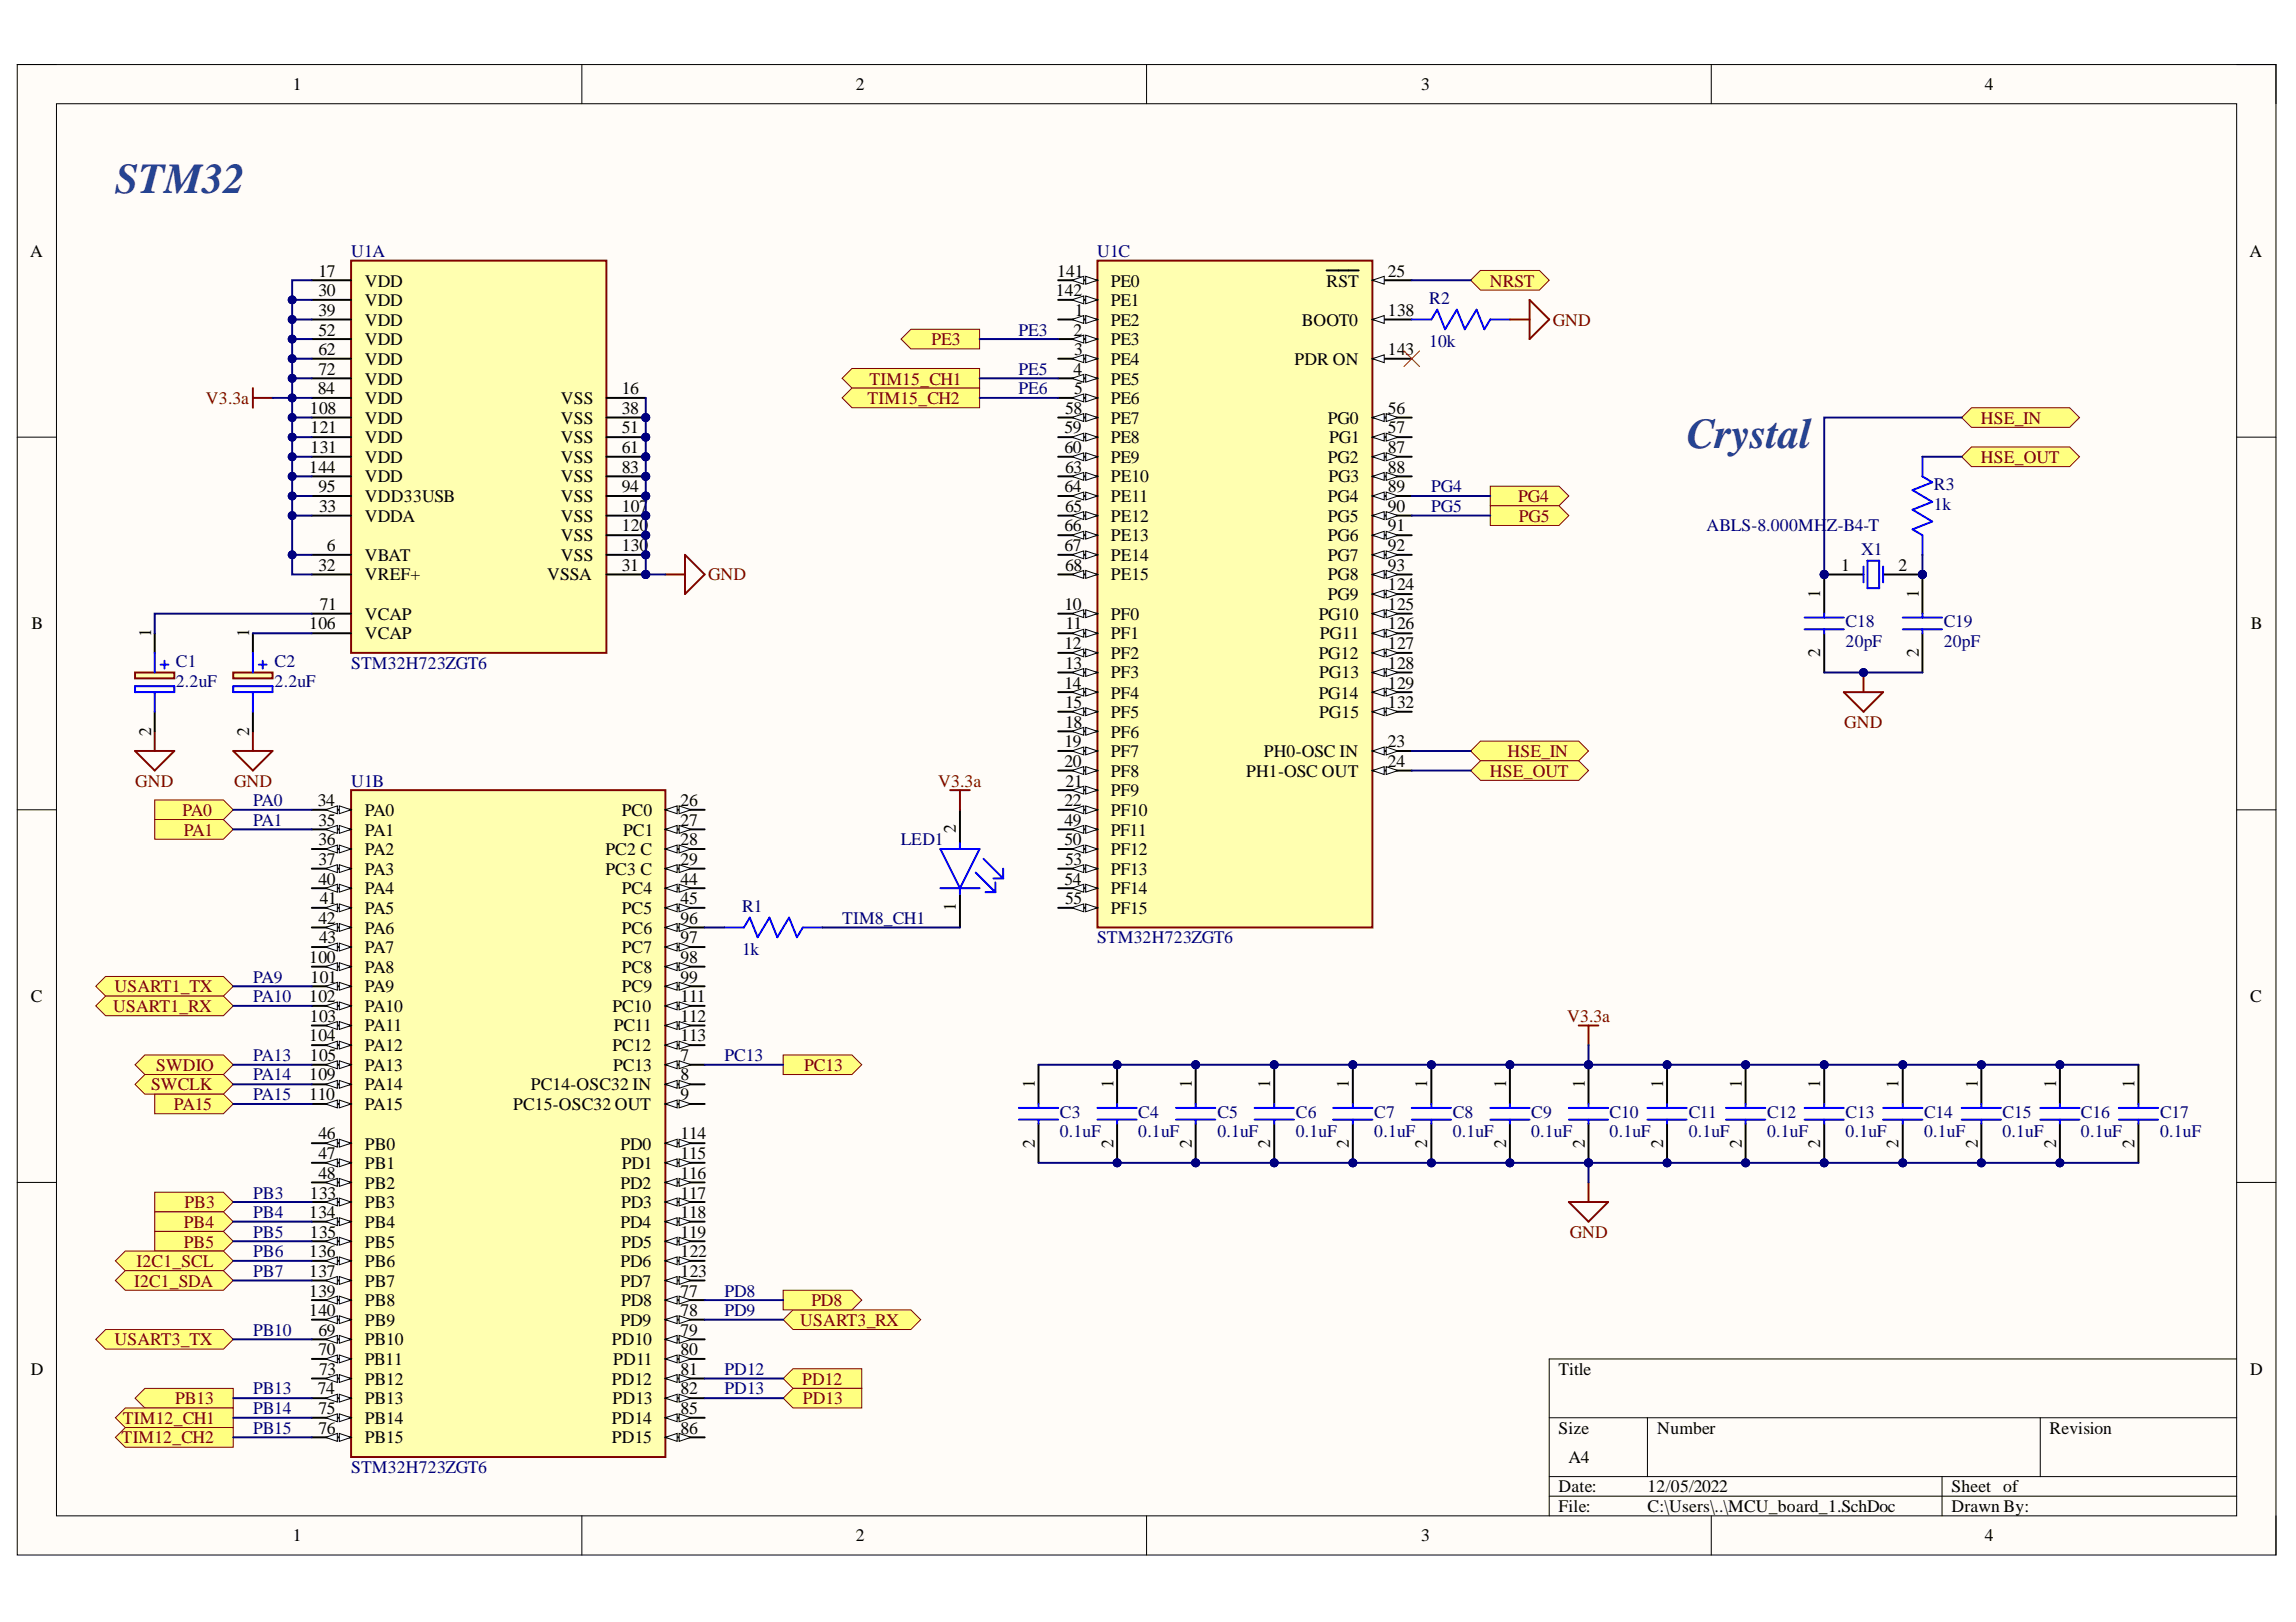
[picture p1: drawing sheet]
<svg xmlns="http://www.w3.org/2000/svg" width="297mm" height="210mm" viewBox="0 0 297 210" stroke-linecap="round" stroke-linejoin="round" font-family="sans-serif">
<defs><g id="words">
<g font-size="5.5" fill="#1c4587">
<text x="14.9" y="24.9">STM32</text>
<text x="218.2" y="58">Crystal</text>
</g>
<g font-size="2.3">
<text x="37.9" y="11.7">1</text>
<text x="110.7" y="11.7">2</text>
<text x="183.9" y="11.7">3</text>
<text x="256.8" y="11.7">4</text>
<text x="3.9" y="33.3">A</text>
<text x="41.2" y="35.8">17</text>
<text x="136.8" y="35.8">141</text>
<text x="179.6" y="35.8">25</text>
<text x="291" y="33.3">A</text>
<text x="41.2" y="38.4">30</text>
<text x="41.2" y="40.9">39</text>
<text x="47.2" y="37.1">VDD</text>
<text x="47.2" y="39.6">VDD</text>
<text x="136.6" y="38.4">142</text>
<text x="139.1" y="40.9">1</text>
<text x="143.7" y="37.1">PE0</text>
<text x="143.7" y="39.6">PE1</text>
<text x="171.6" y="37.1">RST</text>
<text x="179.6" y="40.9">138</text>
<text x="41.2" y="43.4">52</text>
<text x="41.2" y="46">62</text>
<text x="47.2" y="42.2">VDD</text>
<text x="47.2" y="44.7">VDD</text>
<text x="47.2" y="47.2">VDD</text>
<text x="138.9" y="43.4">2</text>
<text x="139" y="46">3</text>
<text x="143.7" y="42.2">PE2</text>
<text x="143.7" y="44.7">PE3</text>
<text x="143.7" y="47.2">PE4</text>
<text x="167.5" y="47.2">PDR ON</text>
<text x="168.4" y="42.2">BOOT0</text>
<text x="179.6" y="46">143</text>
<text x="40.1" y="53.6">108</text>
<text x="41.1" y="51">84</text>
<text x="41.2" y="48.5">72</text>
<text x="47.2" y="49.8">VDD</text>
<text x="47.2" y="52.3">VDD</text>
<text x="72.6" y="52.3">VSS</text>
<text x="80.4" y="51">16</text>
<text x="80.4" y="53.6">38</text>
<text x="137.8" y="53.6">58</text>
<text x="138.9" y="48.5">4</text>
<text x="139" y="51">5</text>
<text x="143.7" y="49.8">PE5</text>
<text x="143.7" y="52.3">PE6</text>
<text x="179.6" y="53.6">56</text>
<text x="40.2" y="56.1">121</text>
<text x="40.2" y="58.6">131</text>
<text x="47.2" y="54.8">VDD</text>
<text x="47.2" y="57.4">VDD</text>
<text x="47.2" y="59.9">VDD</text>
<text x="72.6" y="54.8">VSS</text>
<text x="72.6" y="57.4">VSS</text>
<text x="72.6" y="59.9">VSS</text>
<text x="80.4" y="56.1">51</text>
<text x="80.4" y="58.6">61</text>
<text x="137.7" y="56.1">59</text>
<text x="137.7" y="58.6">60</text>
<text x="143.7" y="54.8">PE7</text>
<text x="143.7" y="57.4">PE8</text>
<text x="143.7" y="59.9">PE9</text>
<text x="171.8" y="54.8">PG0</text>
<text x="171.8" y="59.9">PG2</text>
<text x="172" y="57.4">PG1</text>
<text x="179.6" y="56.1">57</text>
<text x="179.6" y="58.6">87</text>
<text x="40" y="61.2">144</text>
<text x="41.2" y="63.7">95</text>
<text x="47.2" y="62.4">VDD</text>
<text x="47.2" y="65">VDD33USB</text>
<text x="72.6" y="62.4">VSS</text>
<text x="72.6" y="65">VSS</text>
<text x="80.4" y="61.2">83</text>
<text x="80.4" y="63.7">94</text>
<text x="137.7" y="63.7">64</text>
<text x="137.8" y="61.2">63</text>
<text x="143.7" y="62.4">PE10</text>
<text x="143.7" y="65">PE11</text>
<text x="171.8" y="65">PG4</text>
<text x="171.9" y="62.4">PG3</text>
<text x="179.6" y="61.2">88</text>
<text x="179.6" y="63.7">89</text>
<text x="41.3" y="66.2">33</text>
<text x="42.3" y="71.3">6</text>
<text x="47.2" y="67.5">VDDA</text>
<text x="72.6" y="67.5">VSS</text>
<text x="72.6" y="70">VSS</text>
<text x="80.4" y="66.2">107</text>
<text x="80.4" y="68.8">120</text>
<text x="80.4" y="71.3">130</text>
<text x="137.7" y="68.8">66</text>
<text x="137.7" y="71.3">67</text>
<text x="137.8" y="66.2">65</text>
<text x="143.7" y="67.5">PE12</text>
<text x="143.7" y="70">PE13</text>
<text x="171.8" y="67.5">PG5</text>
<text x="171.8" y="70">PG6</text>
<text x="179.6" y="66.2">90</text>
<text x="179.6" y="68.8">91</text>
<text x="179.6" y="71.3">92</text>
<text x="41.2" y="73.8">32</text>
<text x="47.2" y="72.6">VBAT</text>
<text x="47.2" y="75.1">VREF+</text>
<text x="70.8" y="75.1">VSSA</text>
<text x="72.6" y="72.6">VSS</text>
<text x="80.4" y="73.8">31</text>
<text x="137.8" y="73.8">68</text>
<text x="143.7" y="72.6">PE14</text>
<text x="143.7" y="75.1">PE15</text>
<text x="171.8" y="72.6">PG7</text>
<text x="171.8" y="75.1">PG8</text>
<text x="171.8" y="77.6">PG9</text>
<text x="179.6" y="73.8">93</text>
<text x="179.6" y="76.4">124</text>
<text x="235.5" y="77.4" transform="rotate(-90 235.5 77.4)">1</text>
<text x="238.2" y="73.8">1</text>
<text x="245.6" y="73.8">2</text>
<text x="248.2" y="77.4" transform="rotate(-90 248.2 77.4)">1</text>
<text x="4.1" y="81.4">B</text>
<text x="19.5" y="82.5" transform="rotate(-90 19.5 82.5)">1</text>
<text x="32.2" y="82.5" transform="rotate(-90 32.2 82.5)">1</text>
<text x="40" y="81.4">106</text>
<text x="41.4" y="78.9">71</text>
<text x="47.2" y="80.2">VCAP</text>
<text x="47.2" y="82.7">VCAP</text>
<text x="137.7" y="78.9">10</text>
<text x="137.7" y="84">12</text>
<text x="137.9" y="81.4">11</text>
<text x="143.7" y="80.2">PF0</text>
<text x="143.7" y="82.7">PF1</text>
<text x="170.6" y="80.2">PG10</text>
<text x="170.8" y="82.7">PG11</text>
<text x="179.6" y="78.9">125</text>
<text x="179.6" y="81.4">126</text>
<text x="179.6" y="84">127</text>
<text x="291.2" y="81.4">B</text>
<text x="137.7" y="89.1">14</text>
<text x="137.8" y="86.5">13</text>
<text x="143.7" y="85.2">PF2</text>
<text x="143.7" y="87.8">PF3</text>
<text x="170.6" y="85.2">PG12</text>
<text x="170.7" y="87.8">PG13</text>
<text x="179.6" y="86.5">128</text>
<text x="179.6" y="89.1">129</text>
<text x="235.5" y="85" transform="rotate(-90 235.5 85)">2</text>
<text x="248.2" y="85" transform="rotate(-90 248.2 85)">2</text>
<text x="19.5" y="95.2" transform="rotate(-90 19.5 95.2)">2</text>
<text x="32.2" y="95.2" transform="rotate(-90 32.2 95.2)">2</text>
<text x="137.8" y="91.7">15</text>
<text x="137.8" y="94.2">18</text>
<text x="143.7" y="90.4">PF4</text>
<text x="143.7" y="92.9">PF5</text>
<text x="143.7" y="95.5">PF6</text>
<text x="170.6" y="90.4">PG14</text>
<text x="170.7" y="92.9">PG15</text>
<text x="179.6" y="91.7">132</text>
<text x="137.7" y="96.7">19</text>
<text x="137.7" y="99.3">20</text>
<text x="137.9" y="101.8">21</text>
<text x="143.7" y="98">PF7</text>
<text x="143.7" y="100.5">PF8</text>
<text x="161.2" y="100.5">PH1-OSC OUT</text>
<text x="163.5" y="98">PH0-OSC IN</text>
<text x="179.6" y="96.7">23</text>
<text x="179.6" y="99.3">24</text>
<text x="41.1" y="104.3">34</text>
<text x="41.2" y="106.9">35</text>
<text x="47.2" y="105.6">PA0</text>
<text x="80.4" y="105.6">PC0</text>
<text x="88" y="104.3">26</text>
<text x="88" y="106.9">27</text>
<text x="123.7" y="107.8" transform="rotate(-90 123.7 107.8)">2</text>
<text x="137.7" y="104.3">22</text>
<text x="137.7" y="106.9">49</text>
<text x="143.7" y="103.1">PF9</text>
<text x="143.7" y="105.6">PF10</text>
<text x="41.2" y="109.4">36</text>
<text x="41.2" y="111.9">37</text>
<text x="47.2" y="108.1">PA1</text>
<text x="47.2" y="110.7">PA2</text>
<text x="47.2" y="113.2">PA3</text>
<text x="78.3" y="110.7">PC2 C</text>
<text x="78.3" y="113.2">PC3 C</text>
<text x="80.6" y="108.1">PC1</text>
<text x="88" y="109.4">28</text>
<text x="88" y="111.9">29</text>
<text x="137.7" y="109.4">50</text>
<text x="137.8" y="111.9">53</text>
<text x="143.7" y="108.1">PF11</text>
<text x="143.7" y="110.7">PF12</text>
<text x="143.7" y="113.2">PF13</text>
<text x="41.2" y="114.5">40</text>
<text x="41.2" y="119.5">42</text>
<text x="41.4" y="117">41</text>
<text x="47.2" y="115.7">PA4</text>
<text x="47.2" y="118.3">PA5</text>
<text x="80.4" y="115.7">PC4</text>
<text x="80.4" y="118.3">PC5</text>
<text x="88" y="114.5">44</text>
<text x="88" y="117">45</text>
<text x="88" y="119.5">96</text>
<text x="123.7" y="117.9" transform="rotate(-90 123.7 117.9)">1</text>
<text x="137.7" y="114.5">54</text>
<text x="137.8" y="117">55</text>
<text x="143.7" y="115.7">PF14</text>
<text x="143.7" y="118.3">PF15</text>
<text x="40" y="124.6">100</text>
<text x="41.3" y="122.1">43</text>
<text x="47.2" y="120.8">PA6</text>
<text x="47.2" y="123.3">PA7</text>
<text x="47.2" y="125.9">PA8</text>
<text x="80.4" y="120.8">PC6</text>
<text x="80.4" y="123.3">PC7</text>
<text x="80.4" y="125.9">PC8</text>
<text x="88" y="122.1">97</text>
<text x="88" y="124.6">98</text>
<text x="4" y="129.7">C</text>
<text x="40" y="129.7">102</text>
<text x="40.2" y="127.1">101</text>
<text x="47.2" y="128.4">PA9</text>
<text x="47.2" y="130.9">PA10</text>
<text x="79.3" y="130.9">PC10</text>
<text x="80.4" y="128.4">PC9</text>
<text x="88" y="127.1">99</text>
<text x="88" y="129.7">111</text>
<text x="291.1" y="129.7">C</text>
<text x="40" y="134.7">104</text>
<text x="40.1" y="132.2">103</text>
<text x="40.1" y="137.3">105</text>
<text x="47.2" y="133.5">PA11</text>
<text x="47.2" y="136">PA12</text>
<text x="79.3" y="136">PC12</text>
<text x="79.4" y="133.5">PC11</text>
<text x="88" y="132.2">112</text>
<text x="88" y="134.7">113</text>
<text x="88" y="137.3">7</text>
<text x="40" y="139.8">109</text>
<text x="40" y="142.4">110</text>
<text x="47.2" y="138.6">PA13</text>
<text x="47.2" y="141.1">PA14</text>
<text x="47.2" y="143.6">PA15</text>
<text x="66.4" y="143.6">PC15-OSC32 OUT</text>
<text x="68.7" y="141.1">PC14-OSC32 IN</text>
<text x="79.3" y="138.6">PC13</text>
<text x="88" y="139.8">8</text>
<text x="88" y="142.4">9</text>
<text x="133.9" y="140.8" transform="rotate(-90 133.9 140.8)">1</text>
<text x="144" y="140.8" transform="rotate(-90 144 140.8)">1</text>
<text x="154.2" y="140.8" transform="rotate(-90 154.2 140.8)">1</text>
<text x="164.3" y="140.8" transform="rotate(-90 164.3 140.8)">1</text>
<text x="174.5" y="140.8" transform="rotate(-90 174.5 140.8)">1</text>
<text x="184.6" y="140.8" transform="rotate(-90 184.6 140.8)">1</text>
<text x="194.9" y="140.8" transform="rotate(-90 194.9 140.8)">1</text>
<text x="205" y="140.8" transform="rotate(-90 205 140.8)">1</text>
<text x="215.2" y="140.8" transform="rotate(-90 215.2 140.8)">1</text>
<text x="225.3" y="140.8" transform="rotate(-90 225.3 140.8)">1</text>
<text x="235.5" y="140.8" transform="rotate(-90 235.5 140.8)">1</text>
<text x="245.6" y="140.8" transform="rotate(-90 245.6 140.8)">1</text>
<text x="255.9" y="140.8" transform="rotate(-90 255.9 140.8)">1</text>
<text x="266" y="140.8" transform="rotate(-90 266 140.8)">1</text>
<text x="276.2" y="140.8" transform="rotate(-90 276.2 140.8)">1</text>
<text x="41.2" y="147.4">46</text>
<text x="47.2" y="148.8">PB0</text>
<text x="80.3" y="148.8">PD0</text>
<text x="88" y="147.4">114</text>
<text x="133.9" y="148.5" transform="rotate(-90 133.9 148.5)">2</text>
<text x="144" y="148.5" transform="rotate(-90 144 148.5)">2</text>
<text x="154.2" y="148.5" transform="rotate(-90 154.2 148.5)">2</text>
<text x="164.3" y="148.5" transform="rotate(-90 164.3 148.5)">2</text>
<text x="174.5" y="148.5" transform="rotate(-90 174.5 148.5)">2</text>
<text x="184.6" y="148.5" transform="rotate(-90 184.6 148.5)">2</text>
<text x="194.9" y="148.5" transform="rotate(-90 194.9 148.5)">2</text>
<text x="205" y="148.5" transform="rotate(-90 205 148.5)">2</text>
<text x="215.2" y="148.5" transform="rotate(-90 215.2 148.5)">2</text>
<text x="225.3" y="148.5" transform="rotate(-90 225.3 148.5)">2</text>
<text x="235.5" y="148.5" transform="rotate(-90 235.5 148.5)">2</text>
<text x="245.6" y="148.5" transform="rotate(-90 245.6 148.5)">2</text>
<text x="255.9" y="148.5" transform="rotate(-90 255.9 148.5)">2</text>
<text x="266" y="148.5" transform="rotate(-90 266 148.5)">2</text>
<text x="276.2" y="148.5" transform="rotate(-90 276.2 148.5)">2</text>
<text x="40.1" y="155.1">133</text>
<text x="41.2" y="150">47</text>
<text x="41.2" y="152.6">48</text>
<text x="47.2" y="151.3">PB1</text>
<text x="47.2" y="153.8">PB2</text>
<text x="80.3" y="153.8">PD2</text>
<text x="80.4" y="151.3">PD1</text>
<text x="88" y="150">115</text>
<text x="88" y="152.6">116</text>
<text x="88" y="155.1">117</text>
<text x="40" y="157.6">134</text>
<text x="40.1" y="160.2">135</text>
<text x="47.2" y="156.4">PB3</text>
<text x="47.2" y="158.9">PB4</text>
<text x="47.2" y="161.4">PB5</text>
<text x="80.3" y="158.9">PD4</text>
<text x="80.4" y="156.4">PD3</text>
<text x="80.4" y="161.4">PD5</text>
<text x="88" y="157.6">118</text>
<text x="88" y="160.2">119</text>
<text x="40" y="162.7">136</text>
<text x="40" y="165.2">137</text>
<text x="40" y="167.8">139</text>
<text x="47.2" y="164">PB6</text>
<text x="47.2" y="166.5">PB7</text>
<text x="80.3" y="164">PD6</text>
<text x="80.3" y="166.5">PD7</text>
<text x="88" y="162.7">122</text>
<text x="88" y="165.2">123</text>
<text x="88" y="167.8">77</text>
<text x="40" y="170.3">140</text>
<text x="41.2" y="172.9">69</text>
<text x="47.2" y="169">PB8</text>
<text x="47.2" y="171.6">PB9</text>
<text x="80.3" y="171.6">PD9</text>
<text x="80.4" y="169">PD8</text>
<text x="88" y="170.3">78</text>
<text x="88" y="172.9">79</text>
<text x="4" y="177.9">D</text>
<text x="41.2" y="175.4">70</text>
<text x="41.3" y="177.9">73</text>
<text x="47.2" y="174.1">PB10</text>
<text x="47.2" y="176.7">PB11</text>
<text x="47.2" y="179.2">PB12</text>
<text x="79.2" y="174.1">PD10</text>
<text x="79.2" y="179.2">PD12</text>
<text x="79.3" y="176.7">PD11</text>
<text x="88" y="175.4">80</text>
<text x="88" y="177.9">81</text>
<text x="201.6" y="177.9">Title</text>
<text x="291.1" y="177.9">D</text>
<text x="41.1" y="180.5">74</text>
<text x="41.2" y="183">75</text>
<text x="41.2" y="185.5">76</text>
<text x="47.2" y="181.7">PB13</text>
<text x="47.2" y="184.3">PB14</text>
<text x="79.2" y="184.3">PD14</text>
<text x="79.3" y="181.7">PD13</text>
<text x="88" y="180.5">82</text>
<text x="88" y="183">85</text>
<text x="88" y="185.5">86</text>
<text x="201.6" y="185.5">Size</text>
<text x="214.4" y="185.5">Number</text>
<text x="265.2" y="185.5">Revision</text>
<text x="47.2" y="186.8">PB15</text>
<text x="79.2" y="186.8">PD15</text>
<text x="202.9" y="189.3">A4</text>
<text x="201.6" y="193.1">Date:</text>
<text x="201.6" y="195.7">File:</text>
<text x="213.1" y="193.1">12/05/2022</text>
<text x="213.1" y="195.7">C:\Users\..\MCU_board_1.SchDoc</text>
<text x="252.5" y="193.1">Sheet of</text>
<text x="252.5" y="195.7">Drawn By:</text>
<text x="37.9" y="199.5">1</text>
<text x="110.7" y="199.5">2</text>
<text x="183.9" y="199.5">3</text>
<text x="256.8" y="199.5">4</text>
</g>
<g font-size="2.3" fill="#000080">
<text x="45.4" y="33.3">U1A</text>
<text x="141.9" y="33.3">U1C</text>
<text x="184.9" y="39.4">R2</text>
<text x="131.8" y="43.4">PE3</text>
<text x="184.9" y="44.9">10k</text>
<text x="131.8" y="48.5">PE5</text>
<text x="131.8" y="51">PE6</text>
<text x="185.1" y="63.7">PG4</text>
<text x="250.2" y="63.4">R3</text>
<text x="250.2" y="66">1k</text>
<text x="185.1" y="66.2">PG5</text>
<text x="220.8" y="68.8">ABLS-8.000MH</text>
<text x="236.4" y="68.8">Z-B4-T</text>
<text x="240.8" y="71.8">X1</text>
<text x="238.8" y="81.2">C18</text>
<text x="238.8" y="83.7">20pF</text>
<text x="251.5" y="81.2">C19</text>
<text x="251.5" y="83.7">20pF</text>
<text x="22.8" y="86.3">C1</text>
<text x="22.8" y="88.9">2.2uF</text>
<text x="35.5" y="86.3">C2</text>
<text x="35.5" y="88.9">2.2uF</text>
<text x="45.4" y="86.5">STM32H723ZGT6</text>
<text x="45.4" y="101.8">U1B</text>
<text x="32.7" y="104.3">PA0</text>
<text x="32.7" y="106.9">PA1</text>
<text x="116.6" y="109.4">LED1</text>
<text x="96" y="118">R1</text>
<text x="108.9" y="119.5">TIM8_CH1</text>
<text x="96" y="123.6">1k</text>
<text x="141.9" y="122.1">STM32H723ZGT6</text>
<text x="32.7" y="127.1">PA9</text>
<text x="32.7" y="129.7">PA10</text>
<text x="32.7" y="137.3">PA13</text>
<text x="93.7" y="137.3">PC13</text>
<text x="32.7" y="139.8">PA14</text>
<text x="32.7" y="142.4">PA15</text>
<text x="137.1" y="144.6">C3</text>
<text x="137.1" y="147.2">0.1uF</text>
<text x="147.3" y="144.6">C4</text>
<text x="147.3" y="147.2">0.1uF</text>
<text x="157.5" y="144.6">C5</text>
<text x="157.5" y="147.2">0.1uF</text>
<text x="167.6" y="144.6">C6</text>
<text x="167.6" y="147.2">0.1uF</text>
<text x="177.8" y="144.6">C7</text>
<text x="177.8" y="147.2">0.1uF</text>
<text x="187.9" y="144.6">C8</text>
<text x="187.9" y="147.2">0.1uF</text>
<text x="198.1" y="144.6">C9</text>
<text x="198.1" y="147.2">0.1uF</text>
<text x="208.2" y="144.6">C10</text>
<text x="208.2" y="147.2">0.1uF</text>
<text x="218.5" y="144.6">C11</text>
<text x="218.5" y="147.2">0.1uF</text>
<text x="228.6" y="144.6">C12</text>
<text x="228.6" y="147.2">0.1uF</text>
<text x="238.8" y="144.6">C13</text>
<text x="238.8" y="147.2">0.1uF</text>
<text x="248.9" y="144.6">C14</text>
<text x="248.9" y="147.2">0.1uF</text>
<text x="259.1" y="144.6">C15</text>
<text x="259.1" y="147.2">0.1uF</text>
<text x="269.2" y="144.6">C16</text>
<text x="269.2" y="147.2">0.1uF</text>
<text x="279.5" y="144.6">C17</text>
<text x="279.5" y="147.2">0.1uF</text>
<text x="32.7" y="155.1">PB3</text>
<text x="32.7" y="157.6">PB4</text>
<text x="32.7" y="160.2">PB5</text>
<text x="32.7" y="162.7">PB6</text>
<text x="32.7" y="165.2">PB7</text>
<text x="93.7" y="167.8">PD8</text>
<text x="32.7" y="172.9">PB10</text>
<text x="93.7" y="170.3">PD9</text>
<text x="93.7" y="177.9">PD12</text>
<text x="32.7" y="180.5">PB13</text>
<text x="32.7" y="183">PB14</text>
<text x="32.7" y="185.5">PB15</text>
<text x="93.7" y="180.5">PD13</text>
<text x="45.4" y="190.6">STM32H723ZGT6</text>
</g>
<g font-size="2.3" fill="#800000">
<text x="192.8" y="37.1">NRST</text>
<text x="120.5" y="44.7">PE3</text>
<text x="200.9" y="42.2">GND</text>
<text x="26.6" y="52.3">V3.3a</text>
<text x="112.2" y="52.3">TIM15_CH2</text>
<text x="112.5" y="49.8">TIM15_CH1</text>
<text x="256.3" y="54.8">HSE_IN</text>
<text x="256.3" y="59.9">HSE_OUT</text>
<text x="196.4" y="65">PG4</text>
<text x="196.5" y="67.5">PG5</text>
<text x="91.6" y="75.1">GND</text>
<text x="238.6" y="94.2">GND</text>
<text x="17.5" y="101.8">GND</text>
<text x="30.3" y="101.8">GND</text>
<text x="121.4" y="101.8">V3.3a</text>
<text x="192.8" y="100.5">HSE_OUT</text>
<text x="195" y="98">HSE_IN</text>
<text x="23.6" y="105.6">PA0</text>
<text x="23.8" y="108.1">PA1</text>
<text x="14.6" y="130.9">USART1_RX</text>
<text x="14.8" y="128.4">USART1_TX</text>
<text x="202.7" y="132.2">V3.3a</text>
<text x="19.5" y="141.1">SWCLK</text>
<text x="20.2" y="138.6">SWDIO</text>
<text x="22.5" y="143.6">PA15</text>
<text x="104" y="138.6">PC13</text>
<text x="23.8" y="158.9">PB4</text>
<text x="23.8" y="161.4">PB5</text>
<text x="23.9" y="156.4">PB3</text>
<text x="203.1" y="160.2">GND</text>
<text x="17.3" y="166.5">I2C1_SDA</text>
<text x="17.7" y="164">I2C1_SCL</text>
<text x="103.5" y="171.6">USART3_RX</text>
<text x="105" y="169">PD8</text>
<text x="14.8" y="174.1">USART3_TX</text>
<text x="103.8" y="179.2">PD12</text>
<text x="15.9" y="184.3">TIM12_CH1</text>
<text x="22.7" y="181.7">PB13</text>
<text x="103.9" y="181.7">PD13</text>
<text x="15.7" y="186.8">TIM12_CH2</text>
</g>
</g></defs>
<path d="M2.2 8.4h292.2v192.8h-292.2z" fill-rule="evenodd" fill="#fffcf8"/>
<path d="M2.2 8.4h292.2v192.8h-292.2z" fill="none" stroke="#000" stroke-width=".13"/>
<path d="M7.3 13.4h282.1v182.8h-282.1z" fill-rule="evenodd" fill="#fffcf8"/>
<g fill="none" stroke="#000" stroke-width=".13">
<path d="M2.2 8.3h5.1M7.3 13.4h282.1v182.8h-282.1zM75.3 8.3v5.1M148.3 8.3v5.1M221.4 8.4v5M289.4 8.4h5v5M2.2 56.6h5.1M289.4 56.6h5M2.2 104.8h5.1M289.4 104.8h5M2.2 153h5.1M289.4 153h5"/>
<path d="M289.4 175.9h-89v20.3M75.3 196.2v5M148.3 196.2v5M200.4 183.5h89M200.4 191.1h89M200.4 193.6h89M213.1 183.5v7.6M221.4 196.2v5M251.2 191.1v5.1M264 183.5v7.6M294.4 196.2v5"/>
</g>
<path d="M45.4 102.3h40.7v86.3h-40.7z" fill-rule="evenodd" fill="#ffffb0"/>
<path d="M45.4 102.3h40.7v86.3h-40.7z" fill="none" stroke="#800000" stroke-width=".25"/>
<path d="M86.1 104.8h5.1" fill="none" stroke="#000" stroke-width=".25"/>
<path d="M86.1 104.8l1.5-.5v1z" fill="#f8fcff"/>
<path d="M86.1 104.8l1.5-.5v1z" fill="none" stroke="#000" stroke-width=".13"/>
<path d="M87.9 104.3l1.5 .5-1.5 .5z" fill="#f8fcff"/>
<path d="M87.9 104.3l1.5 .5-1.5 .5z" fill="none" stroke="#000" stroke-width=".13"/>
<path d="M86.1 107.3h5.1" fill="none" stroke="#000" stroke-width=".25"/>
<path d="M86.1 107.3l1.5-.5v1z" fill="#f8fcff"/>
<path d="M86.1 107.3l1.5-.5v1z" fill="none" stroke="#000" stroke-width=".13"/>
<path d="M87.9 106.8l1.5 .5-1.5 .5z" fill="#f8fcff"/>
<path d="M87.9 106.8l1.5 .5-1.5 .5z" fill="none" stroke="#000" stroke-width=".13"/>
<path d="M86.1 109.9h5.1" fill="none" stroke="#000" stroke-width=".25"/>
<path d="M86.1 109.9l1.5-.5v1z" fill="#f8fcff"/>
<path d="M86.1 109.9l1.5-.5v1z" fill="none" stroke="#000" stroke-width=".13"/>
<path d="M87.9 109.4l1.5 .5-1.5 .5z" fill="#f8fcff"/>
<path d="M87.9 109.4l1.5 .5-1.5 .5z" fill="none" stroke="#000" stroke-width=".13"/>
<path d="M86.1 112.4h5.1" fill="none" stroke="#000" stroke-width=".25"/>
<path d="M86.1 112.4l1.5-.5v1z" fill="#f8fcff"/>
<path d="M86.1 112.4l1.5-.5v1z" fill="none" stroke="#000" stroke-width=".13"/>
<path d="M87.9 111.9l1.5 .5-1.5 .5z" fill="#f8fcff"/>
<path d="M87.9 111.9l1.5 .5-1.5 .5z" fill="none" stroke="#000" stroke-width=".13"/>
<path d="M86.1 114.9h5.1" fill="none" stroke="#000" stroke-width=".25"/>
<path d="M86.1 114.9l1.5-.5v1.1z" fill="#f8fcff"/>
<path d="M86.1 114.9l1.5-.5v1.1z" fill="none" stroke="#000" stroke-width=".13"/>
<path d="M87.9 114.4l1.5 .5-1.5 .6z" fill="#f8fcff"/>
<path d="M87.9 114.4l1.5 .5-1.5 .6z" fill="none" stroke="#000" stroke-width=".13"/>
<path d="M86.1 117.5h5.1" fill="none" stroke="#000" stroke-width=".25"/>
<path d="M86.1 117.5l1.5-.5v1z" fill="#f8fcff"/>
<path d="M86.1 117.5l1.5-.5v1z" fill="none" stroke="#000" stroke-width=".13"/>
<path d="M87.9 117l1.5 .5-1.5 .5z" fill="#f8fcff"/>
<path d="M87.9 117l1.5 .5-1.5 .5z" fill="none" stroke="#000" stroke-width=".13"/>
<path d="M86.1 120h5.1" fill="none" stroke="#000" stroke-width=".25"/>
<path d="M86.1 120l1.5-.5v1z" fill="#f8fcff"/>
<path d="M86.1 120l1.5-.5v1z" fill="none" stroke="#000" stroke-width=".13"/>
<path d="M87.9 119.5l1.5 .5-1.5 .5z" fill="#f8fcff"/>
<path d="M87.9 119.5l1.5 .5-1.5 .5z" fill="none" stroke="#000" stroke-width=".13"/>
<path d="M86.1 122.6h5.1" fill="none" stroke="#000" stroke-width=".25"/>
<path d="M86.1 122.6l1.5-.5v1z" fill="#f8fcff"/>
<path d="M86.1 122.6l1.5-.5v1z" fill="none" stroke="#000" stroke-width=".13"/>
<path d="M87.9 122.1l1.5 .5-1.5 .5z" fill="#f8fcff"/>
<path d="M87.9 122.1l1.5 .5-1.5 .5z" fill="none" stroke="#000" stroke-width=".13"/>
<path d="M86.1 125.1h5.1" fill="none" stroke="#000" stroke-width=".25"/>
<path d="M86.1 125.1l1.5-.5v1z" fill="#f8fcff"/>
<path d="M86.1 125.1l1.5-.5v1z" fill="none" stroke="#000" stroke-width=".13"/>
<path d="M87.9 124.6l1.5 .5-1.5 .5z" fill="#f8fcff"/>
<path d="M87.9 124.6l1.5 .5-1.5 .5z" fill="none" stroke="#000" stroke-width=".13"/>
<path d="M86.1 127.6h5.1" fill="none" stroke="#000" stroke-width=".25"/>
<path d="M86.1 127.6l1.5-.5v1z" fill="#f8fcff"/>
<path d="M86.1 127.6l1.5-.5v1z" fill="none" stroke="#000" stroke-width=".13"/>
<path d="M87.9 127.1l1.5 .5-1.5 .5z" fill="#f8fcff"/>
<path d="M87.9 127.1l1.5 .5-1.5 .5z" fill="none" stroke="#000" stroke-width=".13"/>
<path d="M86.1 130.2h5.1" fill="none" stroke="#000" stroke-width=".25"/>
<path d="M86.1 130.2l1.5-.5v1z" fill="#f8fcff"/>
<path d="M86.1 130.2l1.5-.5v1z" fill="none" stroke="#000" stroke-width=".13"/>
<path d="M87.9 129.7l1.5 .5-1.5 .5z" fill="#f8fcff"/>
<path d="M87.9 129.7l1.5 .5-1.5 .5z" fill="none" stroke="#000" stroke-width=".13"/>
<path d="M86.1 132.7h5.1" fill="none" stroke="#000" stroke-width=".25"/>
<path d="M86.1 132.7l1.5-.5v1z" fill="#f8fcff"/>
<path d="M86.1 132.7l1.5-.5v1z" fill="none" stroke="#000" stroke-width=".13"/>
<path d="M87.9 132.2l1.5 .5-1.5 .5z" fill="#f8fcff"/>
<path d="M87.9 132.2l1.5 .5-1.5 .5z" fill="none" stroke="#000" stroke-width=".13"/>
<path d="M86.1 135.3h5.1" fill="none" stroke="#000" stroke-width=".25"/>
<path d="M86.1 135.3l1.5-.6v1.1z" fill="#f8fcff"/>
<path d="M86.1 135.3l1.5-.6v1.1z" fill="none" stroke="#000" stroke-width=".13"/>
<path d="M87.9 134.7l1.5 .6-1.5 .5z" fill="#f8fcff"/>
<path d="M87.9 134.7l1.5 .6-1.5 .5z" fill="none" stroke="#000" stroke-width=".13"/>
<path d="M86.1 137.8h5.1" fill="none" stroke="#000" stroke-width=".25"/>
<path d="M86.1 137.8l1.5-.5v1z" fill="#f8fcff"/>
<path d="M86.1 137.8l1.5-.5v1z" fill="none" stroke="#000" stroke-width=".13"/>
<path d="M87.9 137.3l1.5 .5-1.5 .5z" fill="#f8fcff"/>
<path d="M87.9 137.3l1.5 .5-1.5 .5z" fill="none" stroke="#000" stroke-width=".13"/>
<path d="M86.1 140.3h5.1" fill="none" stroke="#000" stroke-width=".25"/>
<path d="M86.1 140.3l1.5-.5v1z" fill="#f8fcff"/>
<path d="M86.1 140.3l1.5-.5v1z" fill="none" stroke="#000" stroke-width=".13"/>
<path d="M87.9 139.8l1.5 .5-1.5 .5z" fill="#f8fcff"/>
<path d="M87.9 139.8l1.5 .5-1.5 .5z" fill="none" stroke="#000" stroke-width=".13"/>
<path d="M86.1 142.9h5.1" fill="none" stroke="#000" stroke-width=".25"/>
<path d="M86.1 142.9l1.5-.5v1z" fill="#f8fcff"/>
<path d="M86.1 142.9l1.5-.5v1z" fill="none" stroke="#000" stroke-width=".13"/>
<path d="M87.9 142.4l1.5 .5-1.5 .5z" fill="#f8fcff"/>
<path d="M87.9 142.4l1.5 .5-1.5 .5z" fill="none" stroke="#000" stroke-width=".13"/>
<path d="M40.3 104.8h5.1" fill="none" stroke="#000" stroke-width=".25"/>
<path d="M43.9 104.3l1.5 .5-1.5 .5z" fill="#f8fcff"/>
<path d="M43.9 104.3l1.5 .5-1.5 .5z" fill="none" stroke="#000" stroke-width=".13"/>
<path d="M42.1 104.8l1.5-.5v1z" fill="#f8fcff"/>
<path d="M42.1 104.8l1.5-.5v1z" fill="none" stroke="#000" stroke-width=".13"/>
<path d="M40.3 107.3h5.1" fill="none" stroke="#000" stroke-width=".25"/>
<path d="M43.9 106.8l1.5 .5-1.5 .5z" fill="#f8fcff"/>
<path d="M43.9 106.8l1.5 .5-1.5 .5z" fill="none" stroke="#000" stroke-width=".13"/>
<path d="M42.1 107.3l1.5-.5v1z" fill="#f8fcff"/>
<path d="M42.1 107.3l1.5-.5v1z" fill="none" stroke="#000" stroke-width=".13"/>
<path d="M40.3 109.9h5.1" fill="none" stroke="#000" stroke-width=".25"/>
<path d="M43.9 109.4l1.5 .5-1.5 .5z" fill="#f8fcff"/>
<path d="M43.9 109.4l1.5 .5-1.5 .5z" fill="none" stroke="#000" stroke-width=".13"/>
<path d="M42.1 109.9l1.5-.5v1z" fill="#f8fcff"/>
<path d="M42.1 109.9l1.5-.5v1z" fill="none" stroke="#000" stroke-width=".13"/>
<path d="M40.3 112.4h5.1" fill="none" stroke="#000" stroke-width=".25"/>
<path d="M43.9 111.9l1.5 .5-1.5 .5z" fill="#f8fcff"/>
<path d="M43.9 111.9l1.5 .5-1.5 .5z" fill="none" stroke="#000" stroke-width=".13"/>
<path d="M42.1 112.4l1.5-.5v1z" fill="#f8fcff"/>
<path d="M42.1 112.4l1.5-.5v1z" fill="none" stroke="#000" stroke-width=".13"/>
<path d="M40.3 114.9h5.1" fill="none" stroke="#000" stroke-width=".25"/>
<path d="M43.9 114.4l1.5 .5-1.5 .6z" fill="#f8fcff"/>
<path d="M43.9 114.4l1.5 .5-1.5 .6z" fill="none" stroke="#000" stroke-width=".13"/>
<path d="M42.1 114.9l1.5-.5v1.1z" fill="#f8fcff"/>
<path d="M42.1 114.9l1.5-.5v1.1z" fill="none" stroke="#000" stroke-width=".13"/>
<path d="M40.3 117.5h5.1" fill="none" stroke="#000" stroke-width=".25"/>
<path d="M43.9 117l1.5 .5-1.5 .5z" fill="#f8fcff"/>
<path d="M43.9 117l1.5 .5-1.5 .5z" fill="none" stroke="#000" stroke-width=".13"/>
<path d="M42.1 117.5l1.5-.5v1z" fill="#f8fcff"/>
<path d="M42.1 117.5l1.5-.5v1z" fill="none" stroke="#000" stroke-width=".13"/>
<path d="M40.3 120h5.1" fill="none" stroke="#000" stroke-width=".25"/>
<path d="M43.9 119.5l1.5 .5-1.5 .5z" fill="#f8fcff"/>
<path d="M43.9 119.5l1.5 .5-1.5 .5z" fill="none" stroke="#000" stroke-width=".13"/>
<path d="M42.1 120l1.5-.5v1z" fill="#f8fcff"/>
<path d="M42.1 120l1.5-.5v1z" fill="none" stroke="#000" stroke-width=".13"/>
<path d="M40.3 122.6h5.1" fill="none" stroke="#000" stroke-width=".25"/>
<path d="M43.9 122.1l1.5 .5-1.5 .5z" fill="#f8fcff"/>
<path d="M43.9 122.1l1.5 .5-1.5 .5z" fill="none" stroke="#000" stroke-width=".13"/>
<path d="M42.1 122.6l1.5-.5v1z" fill="#f8fcff"/>
<path d="M42.1 122.6l1.5-.5v1z" fill="none" stroke="#000" stroke-width=".13"/>
<path d="M40.3 125.1h5.1" fill="none" stroke="#000" stroke-width=".25"/>
<path d="M43.9 124.6l1.5 .5-1.5 .5z" fill="#f8fcff"/>
<path d="M43.9 124.6l1.5 .5-1.5 .5z" fill="none" stroke="#000" stroke-width=".13"/>
<path d="M42.1 125.1l1.5-.5v1z" fill="#f8fcff"/>
<path d="M42.1 125.1l1.5-.5v1z" fill="none" stroke="#000" stroke-width=".13"/>
<path d="M40.3 127.6h5.1" fill="none" stroke="#000" stroke-width=".25"/>
<path d="M43.9 127.1l1.5 .5-1.5 .5z" fill="#f8fcff"/>
<path d="M43.9 127.1l1.5 .5-1.5 .5z" fill="none" stroke="#000" stroke-width=".13"/>
<path d="M42.1 127.6l1.5-.5v1z" fill="#f8fcff"/>
<path d="M42.1 127.6l1.5-.5v1z" fill="none" stroke="#000" stroke-width=".13"/>
<path d="M40.3 130.2h5.1" fill="none" stroke="#000" stroke-width=".25"/>
<path d="M43.9 129.7l1.5 .5-1.5 .5z" fill="#f8fcff"/>
<path d="M43.9 129.7l1.5 .5-1.5 .5z" fill="none" stroke="#000" stroke-width=".13"/>
<path d="M42.1 130.2l1.5-.5v1z" fill="#f8fcff"/>
<path d="M42.1 130.2l1.5-.5v1z" fill="none" stroke="#000" stroke-width=".13"/>
<path d="M40.3 132.7h5.1" fill="none" stroke="#000" stroke-width=".25"/>
<path d="M43.9 132.2l1.5 .5-1.5 .5z" fill="#f8fcff"/>
<path d="M43.9 132.2l1.5 .5-1.5 .5z" fill="none" stroke="#000" stroke-width=".13"/>
<path d="M42.1 132.7l1.5-.5v1z" fill="#f8fcff"/>
<path d="M42.1 132.7l1.5-.5v1z" fill="none" stroke="#000" stroke-width=".13"/>
<path d="M40.3 135.3h5.1" fill="none" stroke="#000" stroke-width=".25"/>
<path d="M43.9 134.7l1.5 .6-1.5 .5z" fill="#f8fcff"/>
<path d="M43.9 134.7l1.5 .6-1.5 .5z" fill="none" stroke="#000" stroke-width=".13"/>
<path d="M42.1 135.3l1.5-.6v1.1z" fill="#f8fcff"/>
<path d="M42.1 135.3l1.5-.6v1.1z" fill="none" stroke="#000" stroke-width=".13"/>
<path d="M40.3 137.8h5.1" fill="none" stroke="#000" stroke-width=".25"/>
<path d="M43.9 137.3l1.5 .5-1.5 .5z" fill="#f8fcff"/>
<path d="M43.9 137.3l1.5 .5-1.5 .5z" fill="none" stroke="#000" stroke-width=".13"/>
<path d="M42.1 137.8l1.5-.5v1z" fill="#f8fcff"/>
<path d="M42.1 137.8l1.5-.5v1z" fill="none" stroke="#000" stroke-width=".13"/>
<path d="M40.3 140.3h5.1" fill="none" stroke="#000" stroke-width=".25"/>
<path d="M43.9 139.8l1.5 .5-1.5 .5z" fill="#f8fcff"/>
<path d="M43.9 139.8l1.5 .5-1.5 .5z" fill="none" stroke="#000" stroke-width=".13"/>
<path d="M42.1 140.3l1.5-.5v1z" fill="#f8fcff"/>
<path d="M42.1 140.3l1.5-.5v1z" fill="none" stroke="#000" stroke-width=".13"/>
<path d="M40.3 142.9h5.1" fill="none" stroke="#000" stroke-width=".25"/>
<path d="M43.9 142.4l1.5 .5-1.5 .5z" fill="#f8fcff"/>
<path d="M43.9 142.4l1.5 .5-1.5 .5z" fill="none" stroke="#000" stroke-width=".13"/>
<path d="M42.1 142.9l1.5-.5v1z" fill="#f8fcff"/>
<path d="M42.1 142.9l1.5-.5v1z" fill="none" stroke="#000" stroke-width=".13"/>
<path d="M40.3 147.9h5.1" fill="none" stroke="#000" stroke-width=".25"/>
<path d="M43.9 147.4l1.5 .5-1.5 .5z" fill="#f8fcff"/>
<path d="M43.9 147.4l1.5 .5-1.5 .5z" fill="none" stroke="#000" stroke-width=".13"/>
<path d="M42.1 147.9l1.5-.5v1z" fill="#f8fcff"/>
<path d="M42.1 147.9l1.5-.5v1z" fill="none" stroke="#000" stroke-width=".13"/>
<path d="M40.3 150.5h5.1" fill="none" stroke="#000" stroke-width=".25"/>
<path d="M43.9 150l1.5 .5-1.5 .5z" fill="#f8fcff"/>
<path d="M43.9 150l1.5 .5-1.5 .5z" fill="none" stroke="#000" stroke-width=".13"/>
<path d="M42.1 150.5l1.5-.5v1z" fill="#f8fcff"/>
<path d="M42.1 150.5l1.5-.5v1z" fill="none" stroke="#000" stroke-width=".13"/>
<path d="M40.3 153h5.1" fill="none" stroke="#000" stroke-width=".25"/>
<path d="M43.9 152.5l1.5 .5-1.5 .5z" fill="#f8fcff"/>
<path d="M43.9 152.5l1.5 .5-1.5 .5z" fill="none" stroke="#000" stroke-width=".13"/>
<path d="M42.1 153l1.5-.5v1z" fill="#f8fcff"/>
<path d="M42.1 153l1.5-.5v1z" fill="none" stroke="#000" stroke-width=".13"/>
<path d="M40.3 155.6h5.1" fill="none" stroke="#000" stroke-width=".25"/>
<path d="M43.9 155l1.5 .6-1.5 .5z" fill="#f8fcff"/>
<path d="M43.9 155l1.5 .6-1.5 .5z" fill="none" stroke="#000" stroke-width=".13"/>
<path d="M42.1 155.6l1.5-.6v1.1z" fill="#f8fcff"/>
<path d="M42.1 155.6l1.5-.6v1.1z" fill="none" stroke="#000" stroke-width=".13"/>
<path d="M40.3 158.1h5.1" fill="none" stroke="#000" stroke-width=".25"/>
<path d="M43.9 157.6l1.5 .5-1.5 .5z" fill="#f8fcff"/>
<path d="M43.9 157.6l1.5 .5-1.5 .5z" fill="none" stroke="#000" stroke-width=".13"/>
<path d="M42.1 158.1l1.5-.5v1z" fill="#f8fcff"/>
<path d="M42.1 158.1l1.5-.5v1z" fill="none" stroke="#000" stroke-width=".13"/>
<path d="M40.3 160.6h5.1" fill="none" stroke="#000" stroke-width=".25"/>
<path d="M43.9 160.1l1.5 .5-1.5 .5z" fill="#f8fcff"/>
<path d="M43.9 160.1l1.5 .5-1.5 .5z" fill="none" stroke="#000" stroke-width=".13"/>
<path d="M42.1 160.6l1.5-.5v1z" fill="#f8fcff"/>
<path d="M42.1 160.6l1.5-.5v1z" fill="none" stroke="#000" stroke-width=".13"/>
<path d="M40.3 163.2h5.1" fill="none" stroke="#000" stroke-width=".25"/>
<path d="M43.9 162.7l1.5 .5-1.5 .5z" fill="#f8fcff"/>
<path d="M43.9 162.7l1.5 .5-1.5 .5z" fill="none" stroke="#000" stroke-width=".13"/>
<path d="M42.1 163.2l1.5-.5v1z" fill="#f8fcff"/>
<path d="M42.1 163.2l1.5-.5v1z" fill="none" stroke="#000" stroke-width=".13"/>
<path d="M40.3 165.7h5.1" fill="none" stroke="#000" stroke-width=".25"/>
<path d="M43.9 165.2l1.5 .5-1.5 .5z" fill="#f8fcff"/>
<path d="M43.9 165.2l1.5 .5-1.5 .5z" fill="none" stroke="#000" stroke-width=".13"/>
<path d="M42.1 165.7l1.5-.5v1z" fill="#f8fcff"/>
<path d="M42.1 165.7l1.5-.5v1z" fill="none" stroke="#000" stroke-width=".13"/>
<path d="M40.3 168.2h5.1" fill="none" stroke="#000" stroke-width=".25"/>
<path d="M43.9 167.7l1.5 .5-1.5 .6z" fill="#f8fcff"/>
<path d="M43.9 167.7l1.5 .5-1.5 .6z" fill="none" stroke="#000" stroke-width=".13"/>
<path d="M42.1 168.2l1.5-.5v1.1z" fill="#f8fcff"/>
<path d="M42.1 168.2l1.5-.5v1.1z" fill="none" stroke="#000" stroke-width=".13"/>
<path d="M40.3 170.8h5.1" fill="none" stroke="#000" stroke-width=".25"/>
<path d="M43.9 170.3l1.5 .5-1.5 .5z" fill="#f8fcff"/>
<path d="M43.9 170.3l1.5 .5-1.5 .5z" fill="none" stroke="#000" stroke-width=".13"/>
<path d="M42.1 170.8l1.5-.5v1z" fill="#f8fcff"/>
<path d="M42.1 170.8l1.5-.5v1z" fill="none" stroke="#000" stroke-width=".13"/>
<path d="M40.3 173.3h5.1" fill="none" stroke="#000" stroke-width=".25"/>
<path d="M43.9 172.8l1.5 .5-1.5 .5z" fill="#f8fcff"/>
<path d="M43.9 172.8l1.5 .5-1.5 .5z" fill="none" stroke="#000" stroke-width=".13"/>
<path d="M42.1 173.3l1.5-.5v1z" fill="#f8fcff"/>
<path d="M42.1 173.3l1.5-.5v1z" fill="none" stroke="#000" stroke-width=".13"/>
<path d="M40.3 175.9h5.1" fill="none" stroke="#000" stroke-width=".25"/>
<path d="M43.9 175.4l1.5 .5-1.5 .5z" fill="#f8fcff"/>
<path d="M43.9 175.4l1.5 .5-1.5 .5z" fill="none" stroke="#000" stroke-width=".13"/>
<path d="M42.1 175.9l1.5-.5v1z" fill="#f8fcff"/>
<path d="M42.1 175.9l1.5-.5v1z" fill="none" stroke="#000" stroke-width=".13"/>
<path d="M40.3 178.4h5.1" fill="none" stroke="#000" stroke-width=".25"/>
<path d="M43.9 177.9l1.5 .5-1.5 .5z" fill="#f8fcff"/>
<path d="M43.9 177.9l1.5 .5-1.5 .5z" fill="none" stroke="#000" stroke-width=".13"/>
<path d="M42.1 178.4l1.5-.5v1z" fill="#f8fcff"/>
<path d="M42.1 178.4l1.5-.5v1z" fill="none" stroke="#000" stroke-width=".13"/>
<path d="M40.3 180.9h5.1" fill="none" stroke="#000" stroke-width=".25"/>
<path d="M43.9 180.4l1.5 .5-1.5 .5z" fill="#f8fcff"/>
<path d="M43.9 180.4l1.5 .5-1.5 .5z" fill="none" stroke="#000" stroke-width=".13"/>
<path d="M42.1 180.9l1.5-.5v1z" fill="#f8fcff"/>
<path d="M42.1 180.9l1.5-.5v1z" fill="none" stroke="#000" stroke-width=".13"/>
<path d="M40.3 183.5h5.1" fill="none" stroke="#000" stroke-width=".25"/>
<path d="M43.9 183l1.5 .5-1.5 .5z" fill="#f8fcff"/>
<path d="M43.9 183l1.5 .5-1.5 .5z" fill="none" stroke="#000" stroke-width=".13"/>
<path d="M42.1 183.5l1.5-.5v1z" fill="#f8fcff"/>
<path d="M42.1 183.5l1.5-.5v1z" fill="none" stroke="#000" stroke-width=".13"/>
<path d="M40.3 186h5.1" fill="none" stroke="#000" stroke-width=".25"/>
<path d="M43.9 185.5l1.5 .5-1.5 .5z" fill="#f8fcff"/>
<path d="M43.9 185.5l1.5 .5-1.5 .5z" fill="none" stroke="#000" stroke-width=".13"/>
<path d="M42.1 186l1.5-.5v1z" fill="#f8fcff"/>
<path d="M42.1 186l1.5-.5v1z" fill="none" stroke="#000" stroke-width=".13"/>
<path d="M86.1 147.9h5.1" fill="none" stroke="#000" stroke-width=".25"/>
<path d="M86.1 147.9l1.5-.5v1z" fill="#f8fcff"/>
<path d="M86.1 147.9l1.5-.5v1z" fill="none" stroke="#000" stroke-width=".13"/>
<path d="M87.9 147.4l1.5 .5-1.5 .5z" fill="#f8fcff"/>
<path d="M87.9 147.4l1.5 .5-1.5 .5z" fill="none" stroke="#000" stroke-width=".13"/>
<path d="M86.1 150.5h5.1" fill="none" stroke="#000" stroke-width=".25"/>
<path d="M86.1 150.5l1.5-.5v1z" fill="#f8fcff"/>
<path d="M86.1 150.5l1.5-.5v1z" fill="none" stroke="#000" stroke-width=".13"/>
<path d="M87.9 150l1.5 .5-1.5 .5z" fill="#f8fcff"/>
<path d="M87.9 150l1.5 .5-1.5 .5z" fill="none" stroke="#000" stroke-width=".13"/>
<path d="M86.1 153h5.1" fill="none" stroke="#000" stroke-width=".25"/>
<path d="M86.1 153l1.5-.5v1z" fill="#f8fcff"/>
<path d="M86.1 153l1.5-.5v1z" fill="none" stroke="#000" stroke-width=".13"/>
<path d="M87.9 152.5l1.5 .5-1.5 .5z" fill="#f8fcff"/>
<path d="M87.9 152.5l1.5 .5-1.5 .5z" fill="none" stroke="#000" stroke-width=".13"/>
<path d="M86.1 155.6h5.1" fill="none" stroke="#000" stroke-width=".25"/>
<path d="M86.1 155.6l1.5-.6v1.1z" fill="#f8fcff"/>
<path d="M86.1 155.6l1.5-.6v1.1z" fill="none" stroke="#000" stroke-width=".13"/>
<path d="M87.9 155l1.5 .6-1.5 .5z" fill="#f8fcff"/>
<path d="M87.9 155l1.5 .6-1.5 .5z" fill="none" stroke="#000" stroke-width=".13"/>
<path d="M86.1 158.1h5.1" fill="none" stroke="#000" stroke-width=".25"/>
<path d="M86.1 158.1l1.5-.5v1z" fill="#f8fcff"/>
<path d="M86.1 158.1l1.5-.5v1z" fill="none" stroke="#000" stroke-width=".13"/>
<path d="M87.9 157.6l1.5 .5-1.5 .5z" fill="#f8fcff"/>
<path d="M87.9 157.6l1.5 .5-1.5 .5z" fill="none" stroke="#000" stroke-width=".13"/>
<path d="M86.1 160.6h5.1" fill="none" stroke="#000" stroke-width=".25"/>
<path d="M86.1 160.6l1.5-.5v1z" fill="#f8fcff"/>
<path d="M86.1 160.6l1.5-.5v1z" fill="none" stroke="#000" stroke-width=".13"/>
<path d="M87.9 160.1l1.5 .5-1.5 .5z" fill="#f8fcff"/>
<path d="M87.9 160.1l1.5 .5-1.5 .5z" fill="none" stroke="#000" stroke-width=".13"/>
<path d="M86.1 163.2h5.1" fill="none" stroke="#000" stroke-width=".25"/>
<path d="M86.1 163.2l1.5-.5v1z" fill="#f8fcff"/>
<path d="M86.1 163.2l1.5-.5v1z" fill="none" stroke="#000" stroke-width=".13"/>
<path d="M87.9 162.7l1.5 .5-1.5 .5z" fill="#f8fcff"/>
<path d="M87.9 162.7l1.5 .5-1.5 .5z" fill="none" stroke="#000" stroke-width=".13"/>
<path d="M86.1 165.7h5.1" fill="none" stroke="#000" stroke-width=".25"/>
<path d="M86.1 165.7l1.5-.5v1z" fill="#f8fcff"/>
<path d="M86.1 165.7l1.5-.5v1z" fill="none" stroke="#000" stroke-width=".13"/>
<path d="M87.9 165.2l1.5 .5-1.5 .5z" fill="#f8fcff"/>
<path d="M87.9 165.2l1.5 .5-1.5 .5z" fill="none" stroke="#000" stroke-width=".13"/>
<path d="M86.1 168.2h5.1" fill="none" stroke="#000" stroke-width=".25"/>
<path d="M86.1 168.2l1.5-.5v1.1z" fill="#f8fcff"/>
<path d="M86.1 168.2l1.5-.5v1.1z" fill="none" stroke="#000" stroke-width=".13"/>
<path d="M87.9 167.7l1.5 .5-1.5 .6z" fill="#f8fcff"/>
<path d="M87.9 167.7l1.5 .5-1.5 .6z" fill="none" stroke="#000" stroke-width=".13"/>
<path d="M86.1 170.8h5.1" fill="none" stroke="#000" stroke-width=".25"/>
<path d="M86.1 170.8l1.5-.5v1z" fill="#f8fcff"/>
<path d="M86.1 170.8l1.5-.5v1z" fill="none" stroke="#000" stroke-width=".13"/>
<path d="M87.9 170.3l1.5 .5-1.5 .5z" fill="#f8fcff"/>
<path d="M87.9 170.3l1.5 .5-1.5 .5z" fill="none" stroke="#000" stroke-width=".13"/>
<path d="M86.1 173.3h5.1" fill="none" stroke="#000" stroke-width=".25"/>
<path d="M86.1 173.3l1.5-.5v1z" fill="#f8fcff"/>
<path d="M86.1 173.3l1.5-.5v1z" fill="none" stroke="#000" stroke-width=".13"/>
<path d="M87.9 172.8l1.5 .5-1.5 .5z" fill="#f8fcff"/>
<path d="M87.9 172.8l1.5 .5-1.5 .5z" fill="none" stroke="#000" stroke-width=".13"/>
<path d="M86.1 175.9h5.1" fill="none" stroke="#000" stroke-width=".25"/>
<path d="M86.1 175.9l1.5-.5v1z" fill="#f8fcff"/>
<path d="M86.1 175.9l1.5-.5v1z" fill="none" stroke="#000" stroke-width=".13"/>
<path d="M87.9 175.4l1.5 .5-1.5 .5z" fill="#f8fcff"/>
<path d="M87.9 175.4l1.5 .5-1.5 .5z" fill="none" stroke="#000" stroke-width=".13"/>
<path d="M86.1 178.4h5.1" fill="none" stroke="#000" stroke-width=".25"/>
<path d="M86.1 178.4l1.5-.5v1z" fill="#f8fcff"/>
<path d="M86.1 178.4l1.5-.5v1z" fill="none" stroke="#000" stroke-width=".13"/>
<path d="M87.9 177.9l1.5 .5-1.5 .5z" fill="#f8fcff"/>
<path d="M87.9 177.9l1.5 .5-1.5 .5z" fill="none" stroke="#000" stroke-width=".13"/>
<path d="M86.1 180.9h5.1" fill="none" stroke="#000" stroke-width=".25"/>
<path d="M86.1 180.9l1.5-.5v1z" fill="#f8fcff"/>
<path d="M86.1 180.9l1.5-.5v1z" fill="none" stroke="#000" stroke-width=".13"/>
<path d="M87.9 180.4l1.5 .5-1.5 .5z" fill="#f8fcff"/>
<path d="M87.9 180.4l1.5 .5-1.5 .5z" fill="none" stroke="#000" stroke-width=".13"/>
<path d="M86.1 183.5h5.1" fill="none" stroke="#000" stroke-width=".25"/>
<path d="M86.1 183.5l1.5-.5v1z" fill="#f8fcff"/>
<path d="M86.1 183.5l1.5-.5v1z" fill="none" stroke="#000" stroke-width=".13"/>
<path d="M87.9 183l1.5 .5-1.5 .5z" fill="#f8fcff"/>
<path d="M87.9 183l1.5 .5-1.5 .5z" fill="none" stroke="#000" stroke-width=".13"/>
<path d="M86.1 186h5.1" fill="none" stroke="#000" stroke-width=".25"/>
<path d="M86.1 186l1.5-.5v1z" fill="#f8fcff"/>
<path d="M86.1 186l1.5-.5v1z" fill="none" stroke="#000" stroke-width=".13"/>
<path d="M87.9 185.5l1.5 .5-1.5 .5z" fill="#f8fcff"/>
<path d="M87.9 185.5l1.5 .5-1.5 .5z" fill="none" stroke="#000" stroke-width=".13"/>
<path d="M142 33.7h35.6v86.3h-35.6z" fill-rule="evenodd" fill="#ffffb0"/>
<path d="M142 33.7h35.6v86.3h-35.6z" fill="none" stroke="#800000" stroke-width=".25"/>
<path d="M136.9 36.3h5.1" fill="none" stroke="#000" stroke-width=".25"/>
<path d="M140.5 35.8l1.5 .5-1.5 .5z" fill="#f8fcff"/>
<path d="M140.5 35.8l1.5 .5-1.5 .5z" fill="none" stroke="#000" stroke-width=".13"/>
<path d="M138.7 36.3l1.5-.5v1z" fill="#f8fcff"/>
<path d="M138.7 36.3l1.5-.5v1z" fill="none" stroke="#000" stroke-width=".13"/>
<path d="M136.9 38.8h5.1" fill="none" stroke="#000" stroke-width=".25"/>
<path d="M140.5 38.3l1.5 .5-1.5 .5z" fill="#f8fcff"/>
<path d="M140.5 38.3l1.5 .5-1.5 .5z" fill="none" stroke="#000" stroke-width=".13"/>
<path d="M138.7 38.8l1.5-.5v1z" fill="#f8fcff"/>
<path d="M138.7 38.8l1.5-.5v1z" fill="none" stroke="#000" stroke-width=".13"/>
<path d="M136.9 41.3h5.1" fill="none" stroke="#000" stroke-width=".25"/>
<path d="M140.5 40.8l1.5 .5-1.5 .6z" fill="#f8fcff"/>
<path d="M140.5 40.8l1.5 .5-1.5 .6z" fill="none" stroke="#000" stroke-width=".13"/>
<path d="M138.7 41.3l1.5-.5v1.1z" fill="#f8fcff"/>
<path d="M138.7 41.3l1.5-.5v1.1z" fill="none" stroke="#000" stroke-width=".13"/>
<path d="M136.9 43.9h5.1" fill="none" stroke="#000" stroke-width=".25"/>
<path d="M140.5 43.4l1.5 .5-1.5 .5z" fill="#f8fcff"/>
<path d="M140.5 43.4l1.5 .5-1.5 .5z" fill="none" stroke="#000" stroke-width=".13"/>
<path d="M138.7 43.9l1.5-.5v1z" fill="#f8fcff"/>
<path d="M138.7 43.9l1.5-.5v1z" fill="none" stroke="#000" stroke-width=".13"/>
<path d="M136.9 46.4h5.1" fill="none" stroke="#000" stroke-width=".25"/>
<path d="M140.5 45.9l1.5 .5-1.5 .5z" fill="#f8fcff"/>
<path d="M140.5 45.9l1.5 .5-1.5 .5z" fill="none" stroke="#000" stroke-width=".13"/>
<path d="M138.7 46.4l1.5-.5v1z" fill="#f8fcff"/>
<path d="M138.7 46.4l1.5-.5v1z" fill="none" stroke="#000" stroke-width=".13"/>
<path d="M136.9 49h5.1" fill="none" stroke="#000" stroke-width=".25"/>
<path d="M140.5 48.5l1.5 .5-1.5 .5z" fill="#f8fcff"/>
<path d="M140.5 48.5l1.5 .5-1.5 .5z" fill="none" stroke="#000" stroke-width=".13"/>
<path d="M138.7 49l1.5-.5v1z" fill="#f8fcff"/>
<path d="M138.7 49l1.5-.5v1z" fill="none" stroke="#000" stroke-width=".13"/>
<path d="M136.9 51.5h5.1" fill="none" stroke="#000" stroke-width=".25"/>
<path d="M140.5 51l1.5 .5-1.5 .5z" fill="#f8fcff"/>
<path d="M140.5 51l1.5 .5-1.5 .5z" fill="none" stroke="#000" stroke-width=".13"/>
<path d="M138.7 51.5l1.5-.5v1z" fill="#f8fcff"/>
<path d="M138.7 51.5l1.5-.5v1z" fill="none" stroke="#000" stroke-width=".13"/>
<path d="M136.9 54h5.1" fill="none" stroke="#000" stroke-width=".25"/>
<path d="M140.5 53.5l1.5 .5-1.5 .5z" fill="#f8fcff"/>
<path d="M140.5 53.5l1.5 .5-1.5 .5z" fill="none" stroke="#000" stroke-width=".13"/>
<path d="M138.7 54l1.5-.5v1z" fill="#f8fcff"/>
<path d="M138.7 54l1.5-.5v1z" fill="none" stroke="#000" stroke-width=".13"/>
<path d="M136.9 56.6h5.1" fill="none" stroke="#000" stroke-width=".25"/>
<path d="M140.5 56.1l1.5 .5-1.5 .5z" fill="#f8fcff"/>
<path d="M140.5 56.1l1.5 .5-1.5 .5z" fill="none" stroke="#000" stroke-width=".13"/>
<path d="M138.7 56.6l1.5-.5v1z" fill="#f8fcff"/>
<path d="M138.7 56.6l1.5-.5v1z" fill="none" stroke="#000" stroke-width=".13"/>
<path d="M136.9 59.1h5.1" fill="none" stroke="#000" stroke-width=".25"/>
<path d="M140.5 58.6l1.5 .5-1.5 .5z" fill="#f8fcff"/>
<path d="M140.5 58.6l1.5 .5-1.5 .5z" fill="none" stroke="#000" stroke-width=".13"/>
<path d="M138.7 59.1l1.5-.5v1z" fill="#f8fcff"/>
<path d="M138.7 59.1l1.5-.5v1z" fill="none" stroke="#000" stroke-width=".13"/>
<path d="M136.9 61.6h5.1" fill="none" stroke="#000" stroke-width=".25"/>
<path d="M140.5 61.1l1.5 .5-1.5 .6z" fill="#f8fcff"/>
<path d="M140.5 61.1l1.5 .5-1.5 .6z" fill="none" stroke="#000" stroke-width=".13"/>
<path d="M138.7 61.6l1.5-.5v1.1z" fill="#f8fcff"/>
<path d="M138.7 61.6l1.5-.5v1.1z" fill="none" stroke="#000" stroke-width=".13"/>
<path d="M136.9 64.2h5.1" fill="none" stroke="#000" stroke-width=".25"/>
<path d="M140.5 63.7l1.5 .5-1.5 .5z" fill="#f8fcff"/>
<path d="M140.5 63.7l1.5 .5-1.5 .5z" fill="none" stroke="#000" stroke-width=".13"/>
<path d="M138.7 64.2l1.5-.5v1z" fill="#f8fcff"/>
<path d="M138.7 64.2l1.5-.5v1z" fill="none" stroke="#000" stroke-width=".13"/>
<path d="M136.9 66.7h5.1" fill="none" stroke="#000" stroke-width=".25"/>
<path d="M140.5 66.2l1.5 .5-1.5 .5z" fill="#f8fcff"/>
<path d="M140.5 66.2l1.5 .5-1.5 .5z" fill="none" stroke="#000" stroke-width=".13"/>
<path d="M138.7 66.7l1.5-.5v1z" fill="#f8fcff"/>
<path d="M138.7 66.7l1.5-.5v1z" fill="none" stroke="#000" stroke-width=".13"/>
<path d="M136.9 69.3h5.1" fill="none" stroke="#000" stroke-width=".25"/>
<path d="M140.5 68.8l1.5 .5-1.5 .5z" fill="#f8fcff"/>
<path d="M140.5 68.8l1.5 .5-1.5 .5z" fill="none" stroke="#000" stroke-width=".13"/>
<path d="M138.7 69.3l1.5-.5v1z" fill="#f8fcff"/>
<path d="M138.7 69.3l1.5-.5v1z" fill="none" stroke="#000" stroke-width=".13"/>
<path d="M136.9 71.8h5.1" fill="none" stroke="#000" stroke-width=".25"/>
<path d="M140.5 71.3l1.5 .5-1.5 .5z" fill="#f8fcff"/>
<path d="M140.5 71.3l1.5 .5-1.5 .5z" fill="none" stroke="#000" stroke-width=".13"/>
<path d="M138.7 71.8l1.5-.5v1z" fill="#f8fcff"/>
<path d="M138.7 71.8l1.5-.5v1z" fill="none" stroke="#000" stroke-width=".13"/>
<path d="M136.9 74.3h5.1" fill="none" stroke="#000" stroke-width=".25"/>
<path d="M140.5 73.8l1.5 .5-1.5 .5z" fill="#f8fcff"/>
<path d="M140.5 73.8l1.5 .5-1.5 .5z" fill="none" stroke="#000" stroke-width=".13"/>
<path d="M138.7 74.3l1.5-.5v1z" fill="#f8fcff"/>
<path d="M138.7 74.3l1.5-.5v1z" fill="none" stroke="#000" stroke-width=".13"/>
<path d="M136.9 79.4h5.1" fill="none" stroke="#000" stroke-width=".25"/>
<path d="M140.5 78.9l1.5 .5-1.5 .5z" fill="#f8fcff"/>
<path d="M140.5 78.9l1.5 .5-1.5 .5z" fill="none" stroke="#000" stroke-width=".13"/>
<path d="M138.7 79.4l1.5-.5v1z" fill="#f8fcff"/>
<path d="M138.7 79.4l1.5-.5v1z" fill="none" stroke="#000" stroke-width=".13"/>
<path d="M136.9 82h5.1" fill="none" stroke="#000" stroke-width=".25"/>
<path d="M140.5 81.4l1.5 .6-1.5 .5z" fill="#f8fcff"/>
<path d="M140.5 81.4l1.5 .6-1.5 .5z" fill="none" stroke="#000" stroke-width=".13"/>
<path d="M138.7 82l1.5-.6v1.1z" fill="#f8fcff"/>
<path d="M138.7 82l1.5-.6v1.1z" fill="none" stroke="#000" stroke-width=".13"/>
<path d="M136.9 84.5h5.1" fill="none" stroke="#000" stroke-width=".25"/>
<path d="M140.5 84l1.5 .5-1.5 .5z" fill="#f8fcff"/>
<path d="M140.5 84l1.5 .5-1.5 .5z" fill="none" stroke="#000" stroke-width=".13"/>
<path d="M138.7 84.5l1.5-.5v1z" fill="#f8fcff"/>
<path d="M138.7 84.5l1.5-.5v1z" fill="none" stroke="#000" stroke-width=".13"/>
<path d="M136.9 87h5.1" fill="none" stroke="#000" stroke-width=".25"/>
<path d="M140.5 86.5l1.5 .5-1.5 .5z" fill="#f8fcff"/>
<path d="M140.5 86.5l1.5 .5-1.5 .5z" fill="none" stroke="#000" stroke-width=".13"/>
<path d="M138.7 87l1.5-.5v1z" fill="#f8fcff"/>
<path d="M138.7 87l1.5-.5v1z" fill="none" stroke="#000" stroke-width=".13"/>
<path d="M136.9 89.6h5.1" fill="none" stroke="#000" stroke-width=".25"/>
<path d="M140.5 89.1l1.5 .5-1.5 .5z" fill="#f8fcff"/>
<path d="M140.5 89.1l1.5 .5-1.5 .5z" fill="none" stroke="#000" stroke-width=".13"/>
<path d="M138.7 89.6l1.5-.5v1z" fill="#f8fcff"/>
<path d="M138.7 89.6l1.5-.5v1z" fill="none" stroke="#000" stroke-width=".13"/>
<path d="M136.9 92.1h5.1" fill="none" stroke="#000" stroke-width=".25"/>
<path d="M140.5 91.6l1.5 .5-1.5 .5z" fill="#f8fcff"/>
<path d="M140.5 91.6l1.5 .5-1.5 .5z" fill="none" stroke="#000" stroke-width=".13"/>
<path d="M138.7 92.1l1.5-.5v1z" fill="#f8fcff"/>
<path d="M138.7 92.1l1.5-.5v1z" fill="none" stroke="#000" stroke-width=".13"/>
<path d="M136.9 94.6h5.1" fill="none" stroke="#000" stroke-width=".25"/>
<path d="M140.5 94.1l1.5 .5-1.5 .5z" fill="#f8fcff"/>
<path d="M140.5 94.1l1.5 .5-1.5 .5z" fill="none" stroke="#000" stroke-width=".13"/>
<path d="M138.7 94.6l1.5-.5v1z" fill="#f8fcff"/>
<path d="M138.7 94.6l1.5-.5v1z" fill="none" stroke="#000" stroke-width=".13"/>
<path d="M136.9 97.2h5.1" fill="none" stroke="#000" stroke-width=".25"/>
<path d="M140.5 96.7l1.5 .5-1.5 .5z" fill="#f8fcff"/>
<path d="M140.5 96.7l1.5 .5-1.5 .5z" fill="none" stroke="#000" stroke-width=".13"/>
<path d="M138.7 97.2l1.5-.5v1z" fill="#f8fcff"/>
<path d="M138.7 97.2l1.5-.5v1z" fill="none" stroke="#000" stroke-width=".13"/>
<path d="M136.9 99.7h5.1" fill="none" stroke="#000" stroke-width=".25"/>
<path d="M140.5 99.2l1.5 .5-1.5 .5z" fill="#f8fcff"/>
<path d="M140.5 99.2l1.5 .5-1.5 .5z" fill="none" stroke="#000" stroke-width=".13"/>
<path d="M138.7 99.7l1.5-.5v1z" fill="#f8fcff"/>
<path d="M138.7 99.7l1.5-.5v1z" fill="none" stroke="#000" stroke-width=".13"/>
<path d="M136.9 102.3h5.1" fill="none" stroke="#000" stroke-width=".25"/>
<path d="M140.5 101.7l1.5 .6-1.5 .5z" fill="#f8fcff"/>
<path d="M140.5 101.7l1.5 .6-1.5 .5z" fill="none" stroke="#000" stroke-width=".13"/>
<path d="M138.7 102.3l1.5-.6v1.1z" fill="#f8fcff"/>
<path d="M138.7 102.3l1.5-.6v1.1z" fill="none" stroke="#000" stroke-width=".13"/>
<path d="M136.9 104.8h5.1" fill="none" stroke="#000" stroke-width=".25"/>
<path d="M140.5 104.3l1.5 .5-1.5 .5z" fill="#f8fcff"/>
<path d="M140.5 104.3l1.5 .5-1.5 .5z" fill="none" stroke="#000" stroke-width=".13"/>
<path d="M138.7 104.8l1.5-.5v1z" fill="#f8fcff"/>
<path d="M138.7 104.8l1.5-.5v1z" fill="none" stroke="#000" stroke-width=".13"/>
<path d="M136.9 107.3h5.1" fill="none" stroke="#000" stroke-width=".25"/>
<path d="M140.5 106.8l1.5 .5-1.5 .5z" fill="#f8fcff"/>
<path d="M140.5 106.8l1.5 .5-1.5 .5z" fill="none" stroke="#000" stroke-width=".13"/>
<path d="M138.7 107.3l1.5-.5v1z" fill="#f8fcff"/>
<path d="M138.7 107.3l1.5-.5v1z" fill="none" stroke="#000" stroke-width=".13"/>
<path d="M136.9 109.9h5.1" fill="none" stroke="#000" stroke-width=".25"/>
<path d="M140.5 109.4l1.5 .5-1.5 .5z" fill="#f8fcff"/>
<path d="M140.5 109.4l1.5 .5-1.5 .5z" fill="none" stroke="#000" stroke-width=".13"/>
<path d="M138.7 109.9l1.5-.5v1z" fill="#f8fcff"/>
<path d="M138.7 109.9l1.5-.5v1z" fill="none" stroke="#000" stroke-width=".13"/>
<path d="M136.9 112.4h5.1" fill="none" stroke="#000" stroke-width=".25"/>
<path d="M140.5 111.9l1.5 .5-1.5 .5z" fill="#f8fcff"/>
<path d="M140.5 111.9l1.5 .5-1.5 .5z" fill="none" stroke="#000" stroke-width=".13"/>
<path d="M138.7 112.4l1.5-.5v1z" fill="#f8fcff"/>
<path d="M138.7 112.4l1.5-.5v1z" fill="none" stroke="#000" stroke-width=".13"/>
<path d="M136.9 114.9h5.1" fill="none" stroke="#000" stroke-width=".25"/>
<path d="M140.5 114.4l1.5 .5-1.5 .6z" fill="#f8fcff"/>
<path d="M140.5 114.4l1.5 .5-1.5 .6z" fill="none" stroke="#000" stroke-width=".13"/>
<path d="M138.7 114.9l1.5-.5v1.1z" fill="#f8fcff"/>
<path d="M138.7 114.9l1.5-.5v1.1z" fill="none" stroke="#000" stroke-width=".13"/>
<path d="M136.9 117.5h5.1" fill="none" stroke="#000" stroke-width=".25"/>
<path d="M140.5 117l1.5 .5-1.5 .5z" fill="#f8fcff"/>
<path d="M140.5 117l1.5 .5-1.5 .5z" fill="none" stroke="#000" stroke-width=".13"/>
<path d="M138.7 117.5l1.5-.5v1z" fill="#f8fcff"/>
<path d="M138.7 117.5l1.5-.5v1z" fill="none" stroke="#000" stroke-width=".13"/>
<path d="M177.6 36.3h5" fill="none" stroke="#000" stroke-width=".25"/>
<path d="M177.6 36.3l1.5-.5v1z" fill="#f8fcff"/>
<path d="M177.6 36.3l1.5-.5v1z" fill="none" stroke="#000" stroke-width=".13"/>
<path d="M171.6 35h4.2M177.6 41.3h5" fill="none" stroke="#000" stroke-width=".25"/>
<path d="M177.6 41.3l1.5-.5v1.1z" fill="#f8fcff"/>
<path d="M177.6 41.3l1.5-.5v1.1z" fill="none" stroke="#000" stroke-width=".13"/>
<path d="M177.6 46.4h5" fill="none" stroke="#000" stroke-width=".25"/>
<path d="M177.6 46.4l1.5-.5v1z" fill="#f8fcff"/>
<path d="M177.6 46.4l1.5-.5v1z" fill="none" stroke="#000" stroke-width=".13"/>
<path d="M177.6 97.2h5" fill="none" stroke="#000" stroke-width=".25"/>
<path d="M177.6 97.2l1.5-.5v1z" fill="#f8fcff"/>
<path d="M177.6 97.2l1.5-.5v1z" fill="none" stroke="#000" stroke-width=".13"/>
<path d="M179.3 96.7l1.6 .5-1.6 .5z" fill="#f8fcff"/>
<path d="M179.3 96.7l1.6 .5-1.6 .5z" fill="none" stroke="#000" stroke-width=".13"/>
<path d="M177.6 99.7h5" fill="none" stroke="#000" stroke-width=".25"/>
<path d="M177.6 99.7l1.5-.5v1z" fill="#f8fcff"/>
<path d="M177.6 99.7l1.5-.5v1z" fill="none" stroke="#000" stroke-width=".13"/>
<path d="M179.3 99.2l1.6 .5-1.6 .5z" fill="#f8fcff"/>
<path d="M179.3 99.2l1.6 .5-1.6 .5z" fill="none" stroke="#000" stroke-width=".13"/>
<path d="M177.6 54h5" fill="none" stroke="#000" stroke-width=".25"/>
<path d="M177.6 54l1.5-.5v1z" fill="#f8fcff"/>
<path d="M177.6 54l1.5-.5v1z" fill="none" stroke="#000" stroke-width=".13"/>
<path d="M179.3 53.5l1.6 .5-1.6 .5z" fill="#f8fcff"/>
<path d="M179.3 53.5l1.6 .5-1.6 .5z" fill="none" stroke="#000" stroke-width=".13"/>
<path d="M177.6 56.6h5" fill="none" stroke="#000" stroke-width=".25"/>
<path d="M177.6 56.6l1.5-.5v1z" fill="#f8fcff"/>
<path d="M177.6 56.6l1.5-.5v1z" fill="none" stroke="#000" stroke-width=".13"/>
<path d="M179.3 56.1l1.6 .5-1.6 .5z" fill="#f8fcff"/>
<path d="M179.3 56.1l1.6 .5-1.6 .5z" fill="none" stroke="#000" stroke-width=".13"/>
<path d="M177.6 59.1h5" fill="none" stroke="#000" stroke-width=".25"/>
<path d="M177.6 59.1l1.5-.5v1z" fill="#f8fcff"/>
<path d="M177.6 59.1l1.5-.5v1z" fill="none" stroke="#000" stroke-width=".13"/>
<path d="M179.3 58.6l1.6 .5-1.6 .5z" fill="#f8fcff"/>
<path d="M179.3 58.6l1.6 .5-1.6 .5z" fill="none" stroke="#000" stroke-width=".13"/>
<path d="M177.6 61.7h5" fill="none" stroke="#000" stroke-width=".25"/>
<path d="M177.6 61.7l1.5-.6v1.1z" fill="#f8fcff"/>
<path d="M177.6 61.7l1.5-.6v1.1z" fill="none" stroke="#000" stroke-width=".13"/>
<path d="M179.3 61.1l1.6 .6-1.6 .5z" fill="#f8fcff"/>
<path d="M179.3 61.1l1.6 .6-1.6 .5z" fill="none" stroke="#000" stroke-width=".13"/>
<path d="M177.6 64.2h5" fill="none" stroke="#000" stroke-width=".25"/>
<path d="M177.6 64.2l1.5-.5v1z" fill="#f8fcff"/>
<path d="M177.6 64.2l1.5-.5v1z" fill="none" stroke="#000" stroke-width=".13"/>
<path d="M179.3 63.7l1.6 .5-1.6 .5z" fill="#f8fcff"/>
<path d="M179.3 63.7l1.6 .5-1.6 .5z" fill="none" stroke="#000" stroke-width=".13"/>
<path d="M177.6 66.7h5" fill="none" stroke="#000" stroke-width=".25"/>
<path d="M177.6 66.7l1.5-.5v1z" fill="#f8fcff"/>
<path d="M177.6 66.7l1.5-.5v1z" fill="none" stroke="#000" stroke-width=".13"/>
<path d="M179.3 66.2l1.6 .5-1.6 .5z" fill="#f8fcff"/>
<path d="M179.3 66.2l1.6 .5-1.6 .5z" fill="none" stroke="#000" stroke-width=".13"/>
<path d="M177.6 69.3h5" fill="none" stroke="#000" stroke-width=".25"/>
<path d="M177.6 69.3l1.5-.5v1z" fill="#f8fcff"/>
<path d="M177.6 69.3l1.5-.5v1z" fill="none" stroke="#000" stroke-width=".13"/>
<path d="M179.3 68.8l1.6 .5-1.6 .5z" fill="#f8fcff"/>
<path d="M179.3 68.8l1.6 .5-1.6 .5z" fill="none" stroke="#000" stroke-width=".13"/>
<path d="M177.6 71.8h5" fill="none" stroke="#000" stroke-width=".25"/>
<path d="M177.6 71.8l1.5-.5v1z" fill="#f8fcff"/>
<path d="M177.6 71.8l1.5-.5v1z" fill="none" stroke="#000" stroke-width=".13"/>
<path d="M179.3 71.3l1.6 .5-1.6 .5z" fill="#f8fcff"/>
<path d="M179.3 71.3l1.6 .5-1.6 .5z" fill="none" stroke="#000" stroke-width=".13"/>
<path d="M177.6 74.3h5" fill="none" stroke="#000" stroke-width=".25"/>
<path d="M177.6 74.3l1.5-.5v1.1z" fill="#f8fcff"/>
<path d="M177.6 74.3l1.5-.5v1.1z" fill="none" stroke="#000" stroke-width=".13"/>
<path d="M179.3 73.8l1.6 .5-1.6 .6z" fill="#f8fcff"/>
<path d="M179.3 73.8l1.6 .5-1.6 .6z" fill="none" stroke="#000" stroke-width=".13"/>
<path d="M177.6 76.9h5" fill="none" stroke="#000" stroke-width=".25"/>
<path d="M177.6 76.9l1.5-.5v1z" fill="#f8fcff"/>
<path d="M177.6 76.9l1.5-.5v1z" fill="none" stroke="#000" stroke-width=".13"/>
<path d="M179.3 76.4l1.6 .5-1.6 .5z" fill="#f8fcff"/>
<path d="M179.3 76.4l1.6 .5-1.6 .5z" fill="none" stroke="#000" stroke-width=".13"/>
<path d="M177.6 79.4h5" fill="none" stroke="#000" stroke-width=".25"/>
<path d="M177.6 79.4l1.5-.5v1z" fill="#f8fcff"/>
<path d="M177.6 79.4l1.5-.5v1z" fill="none" stroke="#000" stroke-width=".13"/>
<path d="M179.3 78.9l1.6 .5-1.6 .5z" fill="#f8fcff"/>
<path d="M179.3 78.9l1.6 .5-1.6 .5z" fill="none" stroke="#000" stroke-width=".13"/>
<path d="M177.6 82h5" fill="none" stroke="#000" stroke-width=".25"/>
<path d="M177.6 82l1.5-.6v1.1z" fill="#f8fcff"/>
<path d="M177.6 82l1.5-.6v1.1z" fill="none" stroke="#000" stroke-width=".13"/>
<path d="M179.3 81.4l1.6 .6-1.6 .5z" fill="#f8fcff"/>
<path d="M179.3 81.4l1.6 .6-1.6 .5z" fill="none" stroke="#000" stroke-width=".13"/>
<path d="M177.6 84.5h5" fill="none" stroke="#000" stroke-width=".25"/>
<path d="M177.6 84.5l1.5-.5v1z" fill="#f8fcff"/>
<path d="M177.6 84.5l1.5-.5v1z" fill="none" stroke="#000" stroke-width=".13"/>
<path d="M179.3 84l1.6 .5-1.6 .5z" fill="#f8fcff"/>
<path d="M179.3 84l1.6 .5-1.6 .5z" fill="none" stroke="#000" stroke-width=".13"/>
<path d="M177.6 87h5" fill="none" stroke="#000" stroke-width=".25"/>
<path d="M177.6 87l1.5-.5v1z" fill="#f8fcff"/>
<path d="M177.6 87l1.5-.5v1z" fill="none" stroke="#000" stroke-width=".13"/>
<path d="M179.3 86.5l1.6 .5-1.6 .5z" fill="#f8fcff"/>
<path d="M179.3 86.5l1.6 .5-1.6 .5z" fill="none" stroke="#000" stroke-width=".13"/>
<path d="M177.6 89.6h5" fill="none" stroke="#000" stroke-width=".25"/>
<path d="M177.6 89.6l1.5-.5v1z" fill="#f8fcff"/>
<path d="M177.6 89.6l1.5-.5v1z" fill="none" stroke="#000" stroke-width=".13"/>
<path d="M179.3 89.1l1.6 .5-1.6 .5z" fill="#f8fcff"/>
<path d="M179.3 89.1l1.6 .5-1.6 .5z" fill="none" stroke="#000" stroke-width=".13"/>
<path d="M177.6 92.1h5" fill="none" stroke="#000" stroke-width=".25"/>
<path d="M177.6 92.1l1.5-.5v1z" fill="#f8fcff"/>
<path d="M177.6 92.1l1.5-.5v1z" fill="none" stroke="#000" stroke-width=".13"/>
<path d="M179.3 91.6l1.6 .5-1.6 .5z" fill="#f8fcff"/>
<path d="M179.3 91.6l1.6 .5-1.6 .5z" fill="none" stroke="#000" stroke-width=".13"/>
<path d="M197.9 38.8l2.5 2.5-2.5 2.6zM32.7 50.2v2.6M32.7 51.5h2.6M195.3 41.3h2.6M17.5 97.2h5.1l-2.6 2.5zM20 94.6v2.6M30.2 97.2h5.1l-2.6 2.5zM32.7 94.6v2.6" fill="none" stroke="#800000" stroke-width=".25"/>
<path d="M182.6 41.3h2.6l.7-1.2 1.1 2.5 1.5-2.5 1 2.5 1.5-2.5 1 2.5 .8-1.3h2.5" fill="none" stroke="#00f" stroke-width=".25"/>
<path d="M190.3 36.3l1.2-1.3h7.7l1.2 1.3-1.2 1.2h-7.7z" fill-rule="evenodd" fill="#ffff80"/>
<path d="M190.3 36.3l1.2-1.3h7.7l1.2 1.3-1.2 1.2h-7.7z" fill="none" stroke="#800000" stroke-width=".13"/>
<path d="M86.1 74.3h2.5M88.6 71.8l2.6 2.5-2.6 2.6z" fill="none" stroke="#800000" stroke-width=".25"/>
<path d="M121.7 109.9h5l-2.5 5zM121.7 114.9h5M124.2 109.1v.8M124.2 114.9v.8M126.2 112.9l2.6 2.6M127.2 111.1l2.6 2.6M127.5 115.5h1.3M128.5 113.7h1.3M128.8 114.2v1.3M129.8 112.4v1.3M93.7 120h2.5l.8-1.2 1 2.5 1.5-2.5 1.1 2.5 1.5-2.5 1 2.5 .8-1.3h2.5" fill="none" stroke="#00f" stroke-width=".25"/>
<path d="M124.2 104.8v5.1M124.2 114.9v5.1" fill="none" stroke="#000" stroke-width=".25"/>
<circle cx="185.2" cy="137.8" r=".51" fill="#000080"/>
<circle cx="185.2" cy="137.8" r=".51" fill="none" stroke="#000080" stroke-width=".13"/>
<circle cx="185.2" cy="150.5" r=".51" fill="#000080"/>
<circle cx="185.2" cy="150.5" r=".51" fill="none" stroke="#000080" stroke-width=".13"/>
<path d="M185.2 137.8v5.1" fill="none" stroke="#000" stroke-width=".25"/>
<circle cx="185.2" cy="137.8" r=".51" fill="#000080"/>
<circle cx="185.2" cy="137.8" r=".51" fill="none" stroke="#000080" stroke-width=".13"/>
<path d="M185.2 145.4v5.1" fill="none" stroke="#000" stroke-width=".25"/>
<circle cx="185.2" cy="150.5" r=".51" fill="#000080"/>
<circle cx="185.2" cy="150.5" r=".51" fill="none" stroke="#000080" stroke-width=".13"/>
<path d="M182.6 143.4h5.1M182.6 144.9h5.1M185.2 142.9v.5M185.2 144.9v.5" fill="none" stroke="#00f" stroke-width=".25"/>
<circle cx="195.3" cy="137.8" r=".51" fill="#000080"/>
<circle cx="195.3" cy="137.8" r=".51" fill="none" stroke="#000080" stroke-width=".13"/>
<circle cx="195.3" cy="150.5" r=".51" fill="#000080"/>
<circle cx="195.3" cy="150.5" r=".51" fill="none" stroke="#000080" stroke-width=".13"/>
<path d="M195.3 137.8v5.1" fill="none" stroke="#000" stroke-width=".25"/>
<circle cx="195.3" cy="137.8" r=".51" fill="#000080"/>
<circle cx="195.3" cy="137.8" r=".51" fill="none" stroke="#000080" stroke-width=".13"/>
<path d="M195.3 145.4v5.1" fill="none" stroke="#000" stroke-width=".25"/>
<circle cx="195.3" cy="150.5" r=".51" fill="#000080"/>
<circle cx="195.3" cy="150.5" r=".51" fill="none" stroke="#000080" stroke-width=".13"/>
<path d="M192.8 143.4h5.1M192.8 144.9h5.1M195.3 142.9v.5M195.3 144.9v.5" fill="none" stroke="#00f" stroke-width=".25"/>
<circle cx="205.5" cy="137.8" r=".51" fill="#000080"/>
<circle cx="205.5" cy="137.8" r=".51" fill="none" stroke="#000080" stroke-width=".13"/>
<circle cx="205.5" cy="150.5" r=".51" fill="#000080"/>
<circle cx="205.5" cy="150.5" r=".51" fill="none" stroke="#000080" stroke-width=".13"/>
<path d="M205.5 137.8v5.1" fill="none" stroke="#000" stroke-width=".25"/>
<circle cx="205.5" cy="137.8" r=".51" fill="#000080"/>
<circle cx="205.5" cy="137.8" r=".51" fill="none" stroke="#000080" stroke-width=".13"/>
<path d="M205.5 145.4v5.1" fill="none" stroke="#000" stroke-width=".25"/>
<circle cx="205.5" cy="150.5" r=".51" fill="#000080"/>
<circle cx="205.5" cy="150.5" r=".51" fill="none" stroke="#000080" stroke-width=".13"/>
<path d="M203 143.4h5M203 144.9h5M205.5 142.9v.5M205.5 144.9v.5" fill="none" stroke="#00f" stroke-width=".25"/>
<circle cx="215.7" cy="137.8" r=".51" fill="#000080"/>
<circle cx="215.7" cy="137.8" r=".51" fill="none" stroke="#000080" stroke-width=".13"/>
<circle cx="215.7" cy="150.5" r=".51" fill="#000080"/>
<circle cx="215.7" cy="150.5" r=".51" fill="none" stroke="#000080" stroke-width=".13"/>
<path d="M215.7 137.8v5.1" fill="none" stroke="#000" stroke-width=".25"/>
<circle cx="215.7" cy="137.8" r=".51" fill="#000080"/>
<circle cx="215.7" cy="137.8" r=".51" fill="none" stroke="#000080" stroke-width=".13"/>
<path d="M215.7 145.4v5.1" fill="none" stroke="#000" stroke-width=".25"/>
<circle cx="215.7" cy="150.5" r=".51" fill="#000080"/>
<circle cx="215.7" cy="150.5" r=".51" fill="none" stroke="#000080" stroke-width=".13"/>
<path d="M213.1 143.4h5.1M213.1 144.9h5.1M215.7 142.9v.5M215.7 144.9v.5" fill="none" stroke="#00f" stroke-width=".25"/>
<circle cx="225.8" cy="137.8" r=".51" fill="#000080"/>
<circle cx="225.8" cy="137.8" r=".51" fill="none" stroke="#000080" stroke-width=".13"/>
<circle cx="225.8" cy="150.5" r=".51" fill="#000080"/>
<circle cx="225.8" cy="150.5" r=".51" fill="none" stroke="#000080" stroke-width=".13"/>
<path d="M225.8 137.8v5.1" fill="none" stroke="#000" stroke-width=".25"/>
<circle cx="225.8" cy="137.8" r=".51" fill="#000080"/>
<circle cx="225.8" cy="137.8" r=".51" fill="none" stroke="#000080" stroke-width=".13"/>
<path d="M225.8 145.4v5.1" fill="none" stroke="#000" stroke-width=".25"/>
<circle cx="225.8" cy="150.5" r=".51" fill="#000080"/>
<circle cx="225.8" cy="150.5" r=".51" fill="none" stroke="#000080" stroke-width=".13"/>
<path d="M223.3 143.4h5.1M223.3 144.9h5.1M225.8 142.9v.5M225.8 144.9v.5" fill="none" stroke="#00f" stroke-width=".25"/>
<circle cx="236" cy="137.8" r=".51" fill="#000080"/>
<circle cx="236" cy="137.8" r=".51" fill="none" stroke="#000080" stroke-width=".13"/>
<circle cx="236" cy="150.5" r=".51" fill="#000080"/>
<circle cx="236" cy="150.5" r=".51" fill="none" stroke="#000080" stroke-width=".13"/>
<path d="M236 137.8v5.1" fill="none" stroke="#000" stroke-width=".25"/>
<circle cx="236" cy="137.8" r=".51" fill="#000080"/>
<circle cx="236" cy="137.8" r=".51" fill="none" stroke="#000080" stroke-width=".13"/>
<path d="M236 145.4v5.1" fill="none" stroke="#000" stroke-width=".25"/>
<circle cx="236" cy="150.5" r=".51" fill="#000080"/>
<circle cx="236" cy="150.5" r=".51" fill="none" stroke="#000080" stroke-width=".13"/>
<path d="M233.5 143.4h5M233.5 144.9h5M236 142.9v.5M236 144.9v.5" fill="none" stroke="#00f" stroke-width=".25"/>
<circle cx="246.2" cy="137.8" r=".51" fill="#000080"/>
<circle cx="246.2" cy="137.8" r=".51" fill="none" stroke="#000080" stroke-width=".13"/>
<circle cx="246.2" cy="150.5" r=".51" fill="#000080"/>
<circle cx="246.2" cy="150.5" r=".51" fill="none" stroke="#000080" stroke-width=".13"/>
<path d="M246.2 137.8v5.1" fill="none" stroke="#000" stroke-width=".25"/>
<circle cx="246.2" cy="137.8" r=".51" fill="#000080"/>
<circle cx="246.2" cy="137.8" r=".51" fill="none" stroke="#000080" stroke-width=".13"/>
<path d="M246.2 145.4v5.1" fill="none" stroke="#000" stroke-width=".25"/>
<circle cx="246.2" cy="150.5" r=".51" fill="#000080"/>
<circle cx="246.2" cy="150.5" r=".51" fill="none" stroke="#000080" stroke-width=".13"/>
<path d="M243.6 143.4h5.1M243.6 144.9h5.1M246.2 142.9v.5M246.2 144.9v.5" fill="none" stroke="#00f" stroke-width=".25"/>
<circle cx="256.3" cy="137.8" r=".51" fill="#000080"/>
<circle cx="256.3" cy="137.8" r=".51" fill="none" stroke="#000080" stroke-width=".13"/>
<circle cx="256.3" cy="150.5" r=".51" fill="#000080"/>
<circle cx="256.3" cy="150.5" r=".51" fill="none" stroke="#000080" stroke-width=".13"/>
<path d="M256.3 137.8v5.1" fill="none" stroke="#000" stroke-width=".25"/>
<circle cx="256.3" cy="137.8" r=".51" fill="#000080"/>
<circle cx="256.3" cy="137.8" r=".51" fill="none" stroke="#000080" stroke-width=".13"/>
<path d="M256.3 145.4v5.1" fill="none" stroke="#000" stroke-width=".25"/>
<circle cx="256.3" cy="150.5" r=".51" fill="#000080"/>
<circle cx="256.3" cy="150.5" r=".51" fill="none" stroke="#000080" stroke-width=".13"/>
<path d="M253.8 143.4h5.1M253.8 144.9h5.1M256.3 142.9v.5M256.3 144.9v.5" fill="none" stroke="#00f" stroke-width=".25"/>
<circle cx="266.5" cy="137.8" r=".51" fill="#000080"/>
<circle cx="266.5" cy="137.8" r=".51" fill="none" stroke="#000080" stroke-width=".13"/>
<circle cx="266.5" cy="150.5" r=".51" fill="#000080"/>
<circle cx="266.5" cy="150.5" r=".51" fill="none" stroke="#000080" stroke-width=".13"/>
<path d="M266.5 137.8v5.1" fill="none" stroke="#000" stroke-width=".25"/>
<circle cx="266.5" cy="137.8" r=".51" fill="#000080"/>
<circle cx="266.5" cy="137.8" r=".51" fill="none" stroke="#000080" stroke-width=".13"/>
<path d="M266.5 145.4v5.1" fill="none" stroke="#000" stroke-width=".25"/>
<circle cx="266.5" cy="150.5" r=".51" fill="#000080"/>
<circle cx="266.5" cy="150.5" r=".51" fill="none" stroke="#000080" stroke-width=".13"/>
<path d="M131.8 143.4h5.1M131.8 144.9h5.1M134.4 142.9v.5M134.4 144.9v.5M264 143.4h5M264 144.9h5M266.5 142.9v.5M266.5 144.9v.5M274.1 143.4h5.1M274.1 144.9h5.1M276.7 142.9v.5M276.7 144.9v.5" fill="none" stroke="#00f" stroke-width=".25"/>
<path d="M134.4 137.8v5.1M276.7 137.8v5.1M134.4 145.4v5.1M276.7 145.4v5.1" fill="none" stroke="#000" stroke-width=".25"/>
<circle cx="144.5" cy="137.8" r=".51" fill="#000080"/>
<circle cx="144.5" cy="137.8" r=".51" fill="none" stroke="#000080" stroke-width=".13"/>
<circle cx="144.5" cy="150.5" r=".51" fill="#000080"/>
<circle cx="144.5" cy="150.5" r=".51" fill="none" stroke="#000080" stroke-width=".13"/>
<path d="M144.5 137.8v5.1" fill="none" stroke="#000" stroke-width=".25"/>
<circle cx="144.5" cy="137.8" r=".51" fill="#000080"/>
<circle cx="144.5" cy="137.8" r=".51" fill="none" stroke="#000080" stroke-width=".13"/>
<path d="M144.5 145.4v5.1" fill="none" stroke="#000" stroke-width=".25"/>
<circle cx="144.5" cy="150.5" r=".51" fill="#000080"/>
<circle cx="144.5" cy="150.5" r=".51" fill="none" stroke="#000080" stroke-width=".13"/>
<path d="M142 143.4h5.1M142 144.9h5.1M144.5 142.9v.5M144.5 144.9v.5" fill="none" stroke="#00f" stroke-width=".25"/>
<circle cx="154.7" cy="137.8" r=".51" fill="#000080"/>
<circle cx="154.7" cy="137.8" r=".51" fill="none" stroke="#000080" stroke-width=".13"/>
<circle cx="154.7" cy="150.5" r=".51" fill="#000080"/>
<circle cx="154.7" cy="150.5" r=".51" fill="none" stroke="#000080" stroke-width=".13"/>
<path d="M154.7 137.8v5.1" fill="none" stroke="#000" stroke-width=".25"/>
<circle cx="154.7" cy="137.8" r=".51" fill="#000080"/>
<circle cx="154.7" cy="137.8" r=".51" fill="none" stroke="#000080" stroke-width=".13"/>
<path d="M154.7 145.4v5.1" fill="none" stroke="#000" stroke-width=".25"/>
<circle cx="154.7" cy="150.5" r=".51" fill="#000080"/>
<circle cx="154.7" cy="150.5" r=".51" fill="none" stroke="#000080" stroke-width=".13"/>
<path d="M152.1 143.4h5.1M152.1 144.9h5.1M154.7 142.9v.5M154.7 144.9v.5" fill="none" stroke="#00f" stroke-width=".25"/>
<circle cx="164.8" cy="137.8" r=".51" fill="#000080"/>
<circle cx="164.8" cy="137.8" r=".51" fill="none" stroke="#000080" stroke-width=".13"/>
<circle cx="164.8" cy="150.5" r=".51" fill="#000080"/>
<circle cx="164.8" cy="150.5" r=".51" fill="none" stroke="#000080" stroke-width=".13"/>
<path d="M164.8 137.8v5.1" fill="none" stroke="#000" stroke-width=".25"/>
<circle cx="164.8" cy="137.8" r=".51" fill="#000080"/>
<circle cx="164.8" cy="137.8" r=".51" fill="none" stroke="#000080" stroke-width=".13"/>
<path d="M164.8 145.4v5.1" fill="none" stroke="#000" stroke-width=".25"/>
<circle cx="164.8" cy="150.5" r=".51" fill="#000080"/>
<circle cx="164.8" cy="150.5" r=".51" fill="none" stroke="#000080" stroke-width=".13"/>
<path d="M162.3 143.4h5.1M162.3 144.9h5.1M164.8 142.9v.5M164.8 144.9v.5" fill="none" stroke="#00f" stroke-width=".25"/>
<circle cx="175" cy="137.8" r=".51" fill="#000080"/>
<circle cx="175" cy="137.8" r=".51" fill="none" stroke="#000080" stroke-width=".13"/>
<circle cx="175" cy="150.5" r=".51" fill="#000080"/>
<circle cx="175" cy="150.5" r=".51" fill="none" stroke="#000080" stroke-width=".13"/>
<path d="M175 137.8v5.1" fill="none" stroke="#000" stroke-width=".25"/>
<circle cx="175" cy="137.8" r=".51" fill="#000080"/>
<circle cx="175" cy="137.8" r=".51" fill="none" stroke="#000080" stroke-width=".13"/>
<path d="M175 145.4v5.1" fill="none" stroke="#000" stroke-width=".25"/>
<circle cx="175" cy="150.5" r=".51" fill="#000080"/>
<circle cx="175" cy="150.5" r=".51" fill="none" stroke="#000080" stroke-width=".13"/>
<path d="M172.5 143.4h5.1M172.5 144.9h5.1M175 142.9v.5M175 144.9v.5" fill="none" stroke="#00f" stroke-width=".25"/>
<path d="M204.2 132.7h2.6M205.5 132.7v2.6M203 155.6h5l-2.5 2.5zM205.5 153v2.6" fill="none" stroke="#800000" stroke-width=".25"/>
<circle cx="236" cy="74.3" r=".51" fill="#000080"/>
<circle cx="236" cy="74.3" r=".51" fill="none" stroke="#000080" stroke-width=".13"/>
<circle cx="248.7" cy="74.3" r=".51" fill="#000080"/>
<circle cx="248.7" cy="74.3" r=".51" fill="none" stroke="#000080" stroke-width=".13"/>
<path d="M236 74.3h5.1" fill="none" stroke="#000" stroke-width=".25"/>
<circle cx="236" cy="74.3" r=".51" fill="#000080"/>
<circle cx="236" cy="74.3" r=".51" fill="none" stroke="#000080" stroke-width=".13"/>
<path d="M243.6 74.3h5.1" fill="none" stroke="#000" stroke-width=".25"/>
<circle cx="248.7" cy="74.3" r=".51" fill="#000080"/>
<circle cx="248.7" cy="74.3" r=".51" fill="none" stroke="#000080" stroke-width=".13"/>
<path d="M241.1 73.3v2.1M241.6 72.6h1.5v3.5h-1.5zM243.6 73.3v2.1" fill="none" stroke="#00f" stroke-width=".25"/>
<path d="M238.5 89.6h5.1l-2.5 2.5zM241.1 87v2.6" fill="none" stroke="#800000" stroke-width=".25"/>
<circle cx="241.1" cy="87" r=".51" fill="#000080"/>
<circle cx="241.1" cy="87" r=".51" fill="none" stroke="#000080" stroke-width=".13"/>
<path d="M253.8 54l1.3-1.2h12.7l1.2 1.2-1.2 1.3h-12.7z" fill-rule="evenodd" fill="#ffff80"/>
<path d="M253.8 54l1.3-1.2h12.7l1.2 1.2-1.2 1.3h-12.7z" fill="none" stroke="#800000" stroke-width=".13"/>
<path d="M253.8 59.1l1.3-1.3h12.7l1.2 1.3-1.2 1.3h-12.7z" fill-rule="evenodd" fill="#ffff80"/>
<path d="M253.8 59.1l1.3-1.3h12.7l1.2 1.3-1.2 1.3h-12.7z" fill="none" stroke="#800000" stroke-width=".13"/>
<circle cx="236" cy="74.3" r=".51" fill="#000080"/>
<circle cx="236" cy="74.3" r=".51" fill="none" stroke="#000080" stroke-width=".13"/>
<path d="M236 74.3v5.1" fill="none" stroke="#000" stroke-width=".25"/>
<circle cx="236" cy="74.3" r=".51" fill="#000080"/>
<circle cx="236" cy="74.3" r=".51" fill="none" stroke="#000080" stroke-width=".13"/>
<path d="M236 82v5" fill="none" stroke="#000" stroke-width=".25"/>
<path d="M233.5 79.9h5M236 79.4v.5M233.5 81.4h5M236 81.4v.6" fill="none" stroke="#00f" stroke-width=".25"/>
<circle cx="248.7" cy="74.3" r=".51" fill="#000080"/>
<circle cx="248.7" cy="74.3" r=".51" fill="none" stroke="#000080" stroke-width=".13"/>
<path d="M248.7 74.3v5.1" fill="none" stroke="#000" stroke-width=".25"/>
<circle cx="248.7" cy="74.3" r=".51" fill="#000080"/>
<circle cx="248.7" cy="74.3" r=".51" fill="none" stroke="#000080" stroke-width=".13"/>
<path d="M248.7 82v5" fill="none" stroke="#000" stroke-width=".25"/>
<path d="M248.7 59.1v2.6l1.3 .7-2.6 1 2.6 1.5-2.6 1.1 2.6 1.5-2.6 1 1.3 .8v2.5M246.2 79.9h5M248.7 79.4v.5M246.2 81.4h5M248.7 81.4v.6" fill="none" stroke="#00f" stroke-width=".25"/>
<path d="M20 103.5h8.9l1.3 1.3-1.3 1.3h-8.9z" fill-rule="evenodd" fill="#ffff80"/>
<path d="M20 103.5h8.9l1.3 1.3-1.3 1.3h-8.9z" fill="none" stroke="#800000" stroke-width=".13"/>
<path d="M20 106.1h8.9l1.3 1.2-1.3 1.3h-8.9z" fill-rule="evenodd" fill="#ffff80"/>
<path d="M20 106.1h8.9l1.3 1.2-1.3 1.3h-8.9z" fill="none" stroke="#800000" stroke-width=".13"/>
<path d="M13.7 126.4h15.2l1.3 1.2-1.3 1.3h-15.2l-1.3-1.3z" fill-rule="evenodd" fill="#ffff80"/>
<path d="M13.7 126.4h15.2l1.3 1.2-1.3 1.3h-15.2l-1.3-1.3z" fill="none" stroke="#800000" stroke-width=".13"/>
<path d="M12.4 130.2l1.3-1.3h15.2l1.3 1.3-1.3 1.2h-15.2z" fill-rule="evenodd" fill="#ffff80"/>
<path d="M12.4 130.2l1.3-1.3h15.2l1.3 1.3-1.3 1.2h-15.2z" fill="none" stroke="#800000" stroke-width=".13"/>
<path d="M18.7 136.5h10.2l1.3 1.3-1.3 1.3h-10.2l-1.2-1.3z" fill-rule="evenodd" fill="#ffff80"/>
<path d="M18.7 136.5h10.2l1.3 1.3-1.3 1.3h-10.2l-1.2-1.3z" fill="none" stroke="#800000" stroke-width=".13"/>
<path d="M17.5 140.3l1.2-1.2h10.2l1.3 1.2-1.3 1.3h-10.2z" fill-rule="evenodd" fill="#ffff80"/>
<path d="M17.5 140.3l1.2-1.2h10.2l1.3 1.2-1.3 1.3h-10.2z" fill="none" stroke="#800000" stroke-width=".13"/>
<path d="M20 141.6h8.9l1.3 1.3-1.3 1.2h-8.9z" fill-rule="evenodd" fill="#ffff80"/>
<path d="M20 141.6h8.9l1.3 1.3-1.3 1.2h-8.9z" fill="none" stroke="#800000" stroke-width=".13"/>
<path d="M20 154.3h8.9l1.3 1.3-1.3 1.2h-8.9z" fill-rule="evenodd" fill="#ffff80"/>
<path d="M20 154.3h8.9l1.3 1.3-1.3 1.2h-8.9z" fill="none" stroke="#800000" stroke-width=".13"/>
<path d="M20 156.8h8.9l1.3 1.3-1.3 1.3h-8.9z" fill-rule="evenodd" fill="#ffff80"/>
<path d="M20 156.8h8.9l1.3 1.3-1.3 1.3h-8.9z" fill="none" stroke="#800000" stroke-width=".13"/>
<path d="M20 159.4h8.9l1.3 1.2-1.3 1.3h-8.9z" fill-rule="evenodd" fill="#ffff80"/>
<path d="M20 159.4h8.9l1.3 1.2-1.3 1.3h-8.9z" fill="none" stroke="#800000" stroke-width=".13"/>
<path d="M14.9 163.2l1.3-1.3h12.7l1.3 1.3-1.3 1.2h-12.7z" fill-rule="evenodd" fill="#ffff80"/>
<path d="M14.9 163.2l1.3-1.3h12.7l1.3 1.3-1.3 1.2h-12.7z" fill="none" stroke="#800000" stroke-width=".13"/>
<path d="M14.9 165.7l1.3-1.3h12.7l1.3 1.3-1.3 1.3h-12.7z" fill-rule="evenodd" fill="#ffff80"/>
<path d="M14.9 165.7l1.3-1.3h12.7l1.3 1.3-1.3 1.3h-12.7z" fill="none" stroke="#800000" stroke-width=".13"/>
<path d="M12.4 173.3l1.3-1.2h15.2l1.3 1.2-1.3 1.3h-15.2z" fill-rule="evenodd" fill="#ffff80"/>
<path d="M12.4 173.3l1.3-1.2h15.2l1.3 1.2-1.3 1.3h-15.2z" fill="none" stroke="#800000" stroke-width=".13"/>
<path d="M17.5 180.9l1.2-1.2h11.5v2.5h-11.5z" fill-rule="evenodd" fill="#ffff80"/>
<path d="M17.5 180.9l1.2-1.2h11.5v2.5h-11.5z" fill="none" stroke="#800000" stroke-width=".13"/>
<path d="M14.9 183.5l1.3-1.3h14v2.5h-14z" fill-rule="evenodd" fill="#ffff80"/>
<path d="M14.9 183.5l1.3-1.3h14v2.5h-14z" fill="none" stroke="#800000" stroke-width=".13"/>
<path d="M14.9 186l1.3-1.3h14v2.6h-14z" fill-rule="evenodd" fill="#ffff80"/>
<path d="M14.9 186l1.3-1.3h14v2.6h-14z" fill="none" stroke="#800000" stroke-width=".13"/>
<path d="M101.3 136.5h8.9l1.3 1.3-1.3 1.3h-8.9z" fill-rule="evenodd" fill="#ffff80"/>
<path d="M101.3 136.5h8.9l1.3 1.3-1.3 1.3h-8.9z" fill="none" stroke="#800000" stroke-width=".13"/>
<path d="M101.3 170.8l1.3-1.3h15.2l1.3 1.3-1.3 1.3h-15.2z" fill-rule="evenodd" fill="#ffff80"/>
<path d="M101.3 170.8l1.3-1.3h15.2l1.3 1.3-1.3 1.3h-15.2z" fill="none" stroke="#800000" stroke-width=".13"/>
<path d="M101.3 167h8.9l1.3 1.2-1.3 1.3h-8.9z" fill-rule="evenodd" fill="#ffff80"/>
<path d="M101.3 167h8.9l1.3 1.2-1.3 1.3h-8.9z" fill="none" stroke="#800000" stroke-width=".13"/>
<path d="M101.3 178.4l1.3-1.3h8.9v2.6h-8.9z" fill-rule="evenodd" fill="#ffff80"/>
<path d="M101.3 178.4l1.3-1.3h8.9v2.6h-8.9z" fill="none" stroke="#800000" stroke-width=".13"/>
<path d="M101.3 180.9l1.3-1.2h8.9v2.5h-8.9z" fill-rule="evenodd" fill="#ffff80"/>
<path d="M101.3 180.9l1.3-1.2h8.9v2.5h-8.9z" fill="none" stroke="#800000" stroke-width=".13"/>
<path d="M116.6 43.9l1.2-1.3h8.9v2.6h-8.9z" fill-rule="evenodd" fill="#ffff80"/>
<path d="M116.6 43.9l1.2-1.3h8.9v2.6h-8.9z" fill="none" stroke="#800000" stroke-width=".13"/>
<path d="M108.9 49l1.3-1.3h16.5v2.5h-16.5z" fill-rule="evenodd" fill="#ffff80"/>
<path d="M108.9 49l1.3-1.3h16.5v2.5h-16.5z" fill="none" stroke="#800000" stroke-width=".13"/>
<path d="M108.9 51.5l1.3-1.3h16.5v2.6h-16.5z" fill-rule="evenodd" fill="#ffff80"/>
<path d="M108.9 51.5l1.3-1.3h16.5v2.6h-16.5z" fill="none" stroke="#800000" stroke-width=".13"/>
<path d="M192.8 62.9h8.9l1.3 1.3-1.3 1.3h-8.9z" fill-rule="evenodd" fill="#ffff80"/>
<path d="M192.8 62.9h8.9l1.3 1.3-1.3 1.3h-8.9z" fill="none" stroke="#800000" stroke-width=".13"/>
<path d="M192.8 65.5h8.9l1.3 1.2-1.3 1.3h-8.9z" fill-rule="evenodd" fill="#ffff80"/>
<path d="M192.8 65.5h8.9l1.3 1.2-1.3 1.3h-8.9z" fill="none" stroke="#800000" stroke-width=".13"/>
<path d="M191.5 95.9h12.7l1.3 1.3-1.3 1.3h-12.7l-1.2-1.3z" fill-rule="evenodd" fill="#ffff80"/>
<path d="M191.5 95.9h12.7l1.3 1.3-1.3 1.3h-12.7l-1.2-1.3z" fill="none" stroke="#800000" stroke-width=".13"/>
<path d="M190.3 99.7l1.2-1.2h12.7l1.3 1.2-1.3 1.3h-12.7z" fill-rule="evenodd" fill="#ffff80"/>
<path d="M190.3 99.7l1.2-1.2h12.7l1.3 1.2-1.3 1.3h-12.7z" fill="none" stroke="#800000" stroke-width=".13"/>
<path d="M17.5 87h5.1v.8h-5.1z" fill-rule="evenodd" fill="#ffffb0"/>
<path d="M17.5 87h5.1v.8h-5.1z" fill="none" stroke="#800000" stroke-width=".25"/>
<path d="M20 82v2.5M20 92.1v2.5" fill="none" stroke="#000" stroke-width=".25"/>
<path d="M17.5 88.8h5.1v.8h-5.1zM20 84.5v2.5M20 89.6v2.5M20.8 86h1M21.3 85.5v1" fill="none" stroke="#00f" stroke-width=".25"/>
<path d="M30.2 87h5.1v.8h-5.1z" fill-rule="evenodd" fill="#ffffb0"/>
<path d="M30.2 87h5.1v.8h-5.1z" fill="none" stroke="#800000" stroke-width=".25"/>
<path d="M32.7 82v2.5M32.7 92.1v2.5" fill="none" stroke="#000" stroke-width=".25"/>
<path d="M30.2 88.8h5.1v.8h-5.1zM32.7 84.5v2.5M32.7 89.6v2.5M33.5 86h1M34 85.5v1" fill="none" stroke="#00f" stroke-width=".25"/>
<path d="M181.6 45.4l2.1 2M183.7 45.4l-2.1 2" fill="none" stroke="#f00" stroke-width=".13"/>
<circle cx="83.5" cy="54" r=".51" fill="#000080"/>
<circle cx="83.5" cy="54" r=".51" fill="none" stroke="#000080" stroke-width=".13"/>
<circle cx="83.5" cy="56.6" r=".51" fill="#000080"/>
<circle cx="83.5" cy="56.6" r=".51" fill="none" stroke="#000080" stroke-width=".13"/>
<circle cx="83.5" cy="59.1" r=".51" fill="#000080"/>
<circle cx="83.5" cy="59.1" r=".51" fill="none" stroke="#000080" stroke-width=".13"/>
<circle cx="83.5" cy="61.6" r=".51" fill="#000080"/>
<circle cx="83.5" cy="61.6" r=".51" fill="none" stroke="#000080" stroke-width=".13"/>
<circle cx="83.5" cy="64.2" r=".51" fill="#000080"/>
<circle cx="83.5" cy="64.2" r=".51" fill="none" stroke="#000080" stroke-width=".13"/>
<circle cx="83.5" cy="66.7" r=".51" fill="#000080"/>
<circle cx="83.5" cy="66.7" r=".51" fill="none" stroke="#000080" stroke-width=".13"/>
<circle cx="83.5" cy="69.3" r=".51" fill="#000080"/>
<circle cx="83.5" cy="69.3" r=".51" fill="none" stroke="#000080" stroke-width=".13"/>
<circle cx="83.5" cy="71.8" r=".51" fill="#000080"/>
<circle cx="83.5" cy="71.8" r=".51" fill="none" stroke="#000080" stroke-width=".13"/>
<circle cx="83.5" cy="74.3" r=".51" fill="#000080"/>
<circle cx="83.5" cy="74.3" r=".51" fill="none" stroke="#000080" stroke-width=".13"/>
<path d="M45.4 33.7h33.1v50.8h-33.1z" fill-rule="evenodd" fill="#ffffb0"/>
<path d="M45.4 33.7h33.1v50.8h-33.1z" fill="none" stroke="#800000" stroke-width=".25"/>
<g fill="none" stroke="#000" stroke-width=".25">
<path d="M40.3 36.3h5.1M40.3 38.8h5.1M40.3 41.3h5.1M40.3 43.9h5.1M40.3 46.4h5.1M40.3 49h5.1M40.3 51.5h5.1M40.3 54h5.1M40.3 56.6h5.1M40.3 59.1h5.1M78.5 51.5h5M78.5 54h5"/>
<path d="M40.3 61.6h5.1M40.3 64.2h5.1M40.3 66.7h5.1M40.3 71.8h5.1M40.3 74.3h5.1"/>
</g>
<circle cx="83.5" cy="54" r=".51" fill="#000080"/>
<circle cx="83.5" cy="54" r=".51" fill="none" stroke="#000080" stroke-width=".13"/>
<path d="M78.5 56.6h5" fill="none" stroke="#000" stroke-width=".25"/>
<circle cx="83.5" cy="56.6" r=".51" fill="#000080"/>
<circle cx="83.5" cy="56.6" r=".51" fill="none" stroke="#000080" stroke-width=".13"/>
<path d="M78.5 59.1h5" fill="none" stroke="#000" stroke-width=".25"/>
<circle cx="83.5" cy="59.1" r=".51" fill="#000080"/>
<circle cx="83.5" cy="59.1" r=".51" fill="none" stroke="#000080" stroke-width=".13"/>
<path d="M78.5 61.6h5" fill="none" stroke="#000" stroke-width=".25"/>
<circle cx="83.5" cy="61.6" r=".51" fill="#000080"/>
<circle cx="83.5" cy="61.6" r=".51" fill="none" stroke="#000080" stroke-width=".13"/>
<path d="M78.5 64.2h5" fill="none" stroke="#000" stroke-width=".25"/>
<circle cx="83.5" cy="64.2" r=".51" fill="#000080"/>
<circle cx="83.5" cy="64.2" r=".51" fill="none" stroke="#000080" stroke-width=".13"/>
<path d="M78.5 66.7h5" fill="none" stroke="#000" stroke-width=".25"/>
<circle cx="83.5" cy="66.7" r=".51" fill="#000080"/>
<circle cx="83.5" cy="66.7" r=".51" fill="none" stroke="#000080" stroke-width=".13"/>
<path d="M78.5 69.3h5" fill="none" stroke="#000" stroke-width=".25"/>
<circle cx="83.5" cy="69.3" r=".51" fill="#000080"/>
<circle cx="83.5" cy="69.3" r=".51" fill="none" stroke="#000080" stroke-width=".13"/>
<path d="M78.5 71.8h5" fill="none" stroke="#000" stroke-width=".25"/>
<circle cx="83.5" cy="71.8" r=".51" fill="#000080"/>
<circle cx="83.5" cy="71.8" r=".51" fill="none" stroke="#000080" stroke-width=".13"/>
<path d="M78.5 74.3h5" fill="none" stroke="#000" stroke-width=".25"/>
<circle cx="83.5" cy="74.3" r=".51" fill="#000080"/>
<circle cx="83.5" cy="74.3" r=".51" fill="none" stroke="#000080" stroke-width=".13"/>
<path d="M40.3 79.4h5.1M40.3 82h5.1" fill="none" stroke="#000" stroke-width=".25"/>
<path d="M37.8 38.8h2.5M40.3 79.4h-20.3v2.6M32.7 82h7.6" fill="none" stroke="#000080" stroke-width=".25"/>
<circle cx="37.8" cy="38.8" r=".51" fill="#000080"/>
<circle cx="37.8" cy="38.8" r=".51" fill="none" stroke="#000080" stroke-width=".13"/>
<path d="M37.8 41.3h2.5" fill="none" stroke="#000080" stroke-width=".25"/>
<circle cx="37.8" cy="41.3" r=".51" fill="#000080"/>
<circle cx="37.8" cy="41.3" r=".51" fill="none" stroke="#000080" stroke-width=".13"/>
<path d="M37.8 43.9h2.5" fill="none" stroke="#000080" stroke-width=".25"/>
<circle cx="37.8" cy="43.9" r=".51" fill="#000080"/>
<circle cx="37.8" cy="43.9" r=".51" fill="none" stroke="#000080" stroke-width=".13"/>
<path d="M37.8 46.4h2.5" fill="none" stroke="#000080" stroke-width=".25"/>
<circle cx="37.8" cy="46.4" r=".51" fill="#000080"/>
<circle cx="37.8" cy="46.4" r=".51" fill="none" stroke="#000080" stroke-width=".13"/>
<path d="M37.8 49h2.5" fill="none" stroke="#000080" stroke-width=".25"/>
<circle cx="37.8" cy="49" r=".51" fill="#000080"/>
<circle cx="37.8" cy="49" r=".51" fill="none" stroke="#000080" stroke-width=".13"/>
<path d="M35.3 51.5h5" fill="none" stroke="#000080" stroke-width=".25"/>
<circle cx="37.8" cy="51.5" r=".51" fill="#000080"/>
<circle cx="37.8" cy="51.5" r=".51" fill="none" stroke="#000080" stroke-width=".13"/>
<path d="M37.8 54h2.5" fill="none" stroke="#000080" stroke-width=".25"/>
<circle cx="37.8" cy="54" r=".51" fill="#000080"/>
<circle cx="37.8" cy="54" r=".51" fill="none" stroke="#000080" stroke-width=".13"/>
<path d="M37.8 56.6h2.5" fill="none" stroke="#000080" stroke-width=".25"/>
<circle cx="37.8" cy="56.6" r=".51" fill="#000080"/>
<circle cx="37.8" cy="56.6" r=".51" fill="none" stroke="#000080" stroke-width=".13"/>
<path d="M37.8 59.1h2.5" fill="none" stroke="#000080" stroke-width=".25"/>
<circle cx="37.8" cy="59.1" r=".51" fill="#000080"/>
<circle cx="37.8" cy="59.1" r=".51" fill="none" stroke="#000080" stroke-width=".13"/>
<path d="M37.8 61.6h2.5" fill="none" stroke="#000080" stroke-width=".25"/>
<circle cx="37.8" cy="61.6" r=".51" fill="#000080"/>
<circle cx="37.8" cy="61.6" r=".51" fill="none" stroke="#000080" stroke-width=".13"/>
<path d="M37.8 64.2h2.5" fill="none" stroke="#000080" stroke-width=".25"/>
<circle cx="37.8" cy="64.2" r=".51" fill="#000080"/>
<circle cx="37.8" cy="64.2" r=".51" fill="none" stroke="#000080" stroke-width=".13"/>
<path d="M40.3 36.3h-2.5v30.4h2.5" fill="none" stroke="#000080" stroke-width=".25"/>
<circle cx="37.8" cy="38.8" r=".51" fill="#000080"/>
<circle cx="37.8" cy="38.8" r=".51" fill="none" stroke="#000080" stroke-width=".13"/>
<circle cx="37.8" cy="41.3" r=".51" fill="#000080"/>
<circle cx="37.8" cy="41.3" r=".51" fill="none" stroke="#000080" stroke-width=".13"/>
<circle cx="37.8" cy="43.9" r=".51" fill="#000080"/>
<circle cx="37.8" cy="43.9" r=".51" fill="none" stroke="#000080" stroke-width=".13"/>
<circle cx="37.8" cy="46.4" r=".51" fill="#000080"/>
<circle cx="37.8" cy="46.4" r=".51" fill="none" stroke="#000080" stroke-width=".13"/>
<circle cx="37.8" cy="49" r=".51" fill="#000080"/>
<circle cx="37.8" cy="49" r=".51" fill="none" stroke="#000080" stroke-width=".13"/>
<circle cx="37.8" cy="51.5" r=".51" fill="#000080"/>
<circle cx="37.8" cy="51.5" r=".51" fill="none" stroke="#000080" stroke-width=".13"/>
<circle cx="37.8" cy="54" r=".51" fill="#000080"/>
<circle cx="37.8" cy="54" r=".51" fill="none" stroke="#000080" stroke-width=".13"/>
<circle cx="37.8" cy="56.6" r=".51" fill="#000080"/>
<circle cx="37.8" cy="56.6" r=".51" fill="none" stroke="#000080" stroke-width=".13"/>
<circle cx="37.8" cy="59.1" r=".51" fill="#000080"/>
<circle cx="37.8" cy="59.1" r=".51" fill="none" stroke="#000080" stroke-width=".13"/>
<circle cx="37.8" cy="61.6" r=".51" fill="#000080"/>
<circle cx="37.8" cy="61.6" r=".51" fill="none" stroke="#000080" stroke-width=".13"/>
<circle cx="37.8" cy="64.2" r=".51" fill="#000080"/>
<circle cx="37.8" cy="64.2" r=".51" fill="none" stroke="#000080" stroke-width=".13"/>
<circle cx="37.8" cy="66.7" r=".51" fill="#000080"/>
<circle cx="37.8" cy="66.7" r=".51" fill="none" stroke="#000080" stroke-width=".13"/>
<path d="M37.8 66.7v7.6h2.5" fill="none" stroke="#000080" stroke-width=".25"/>
<circle cx="37.8" cy="66.7" r=".51" fill="#000080"/>
<circle cx="37.8" cy="66.7" r=".51" fill="none" stroke="#000080" stroke-width=".13"/>
<circle cx="37.8" cy="71.8" r=".51" fill="#000080"/>
<circle cx="37.8" cy="71.8" r=".51" fill="none" stroke="#000080" stroke-width=".13"/>
<path d="M37.8 71.8h2.5" fill="none" stroke="#000080" stroke-width=".25"/>
<circle cx="37.8" cy="71.8" r=".51" fill="#000080"/>
<circle cx="37.8" cy="71.8" r=".51" fill="none" stroke="#000080" stroke-width=".13"/>
<path d="M182.6 36.3h7.7M83.5 74.3h2.6" fill="none" stroke="#000080" stroke-width=".25"/>
<circle cx="83.5" cy="74.3" r=".51" fill="#000080"/>
<circle cx="83.5" cy="74.3" r=".51" fill="none" stroke="#000080" stroke-width=".13"/>
<path d="M91.2 120h2.5M134.4 137.8h142.3" fill="none" stroke="#000080" stroke-width=".25"/>
<circle cx="144.5" cy="137.8" r=".51" fill="#000080"/>
<circle cx="144.5" cy="137.8" r=".51" fill="none" stroke="#000080" stroke-width=".13"/>
<circle cx="154.7" cy="137.8" r=".51" fill="#000080"/>
<circle cx="154.7" cy="137.8" r=".51" fill="none" stroke="#000080" stroke-width=".13"/>
<circle cx="164.8" cy="137.8" r=".51" fill="#000080"/>
<circle cx="164.8" cy="137.8" r=".51" fill="none" stroke="#000080" stroke-width=".13"/>
<circle cx="175" cy="137.8" r=".51" fill="#000080"/>
<circle cx="175" cy="137.8" r=".51" fill="none" stroke="#000080" stroke-width=".13"/>
<circle cx="185.2" cy="137.8" r=".51" fill="#000080"/>
<circle cx="185.2" cy="137.8" r=".51" fill="none" stroke="#000080" stroke-width=".13"/>
<circle cx="195.3" cy="137.8" r=".51" fill="#000080"/>
<circle cx="195.3" cy="137.8" r=".51" fill="none" stroke="#000080" stroke-width=".13"/>
<circle cx="205.5" cy="137.8" r=".51" fill="#000080"/>
<circle cx="205.5" cy="137.8" r=".51" fill="none" stroke="#000080" stroke-width=".13"/>
<circle cx="215.7" cy="137.8" r=".51" fill="#000080"/>
<circle cx="215.7" cy="137.8" r=".51" fill="none" stroke="#000080" stroke-width=".13"/>
<circle cx="225.8" cy="137.8" r=".51" fill="#000080"/>
<circle cx="225.8" cy="137.8" r=".51" fill="none" stroke="#000080" stroke-width=".13"/>
<circle cx="236" cy="137.8" r=".51" fill="#000080"/>
<circle cx="236" cy="137.8" r=".51" fill="none" stroke="#000080" stroke-width=".13"/>
<circle cx="246.2" cy="137.8" r=".51" fill="#000080"/>
<circle cx="246.2" cy="137.8" r=".51" fill="none" stroke="#000080" stroke-width=".13"/>
<circle cx="256.3" cy="137.8" r=".51" fill="#000080"/>
<circle cx="256.3" cy="137.8" r=".51" fill="none" stroke="#000080" stroke-width=".13"/>
<circle cx="266.5" cy="137.8" r=".51" fill="#000080"/>
<circle cx="266.5" cy="137.8" r=".51" fill="none" stroke="#000080" stroke-width=".13"/>
<path d="M134.4 150.5h142.3" fill="none" stroke="#000080" stroke-width=".25"/>
<circle cx="144.5" cy="150.5" r=".51" fill="#000080"/>
<circle cx="144.5" cy="150.5" r=".51" fill="none" stroke="#000080" stroke-width=".13"/>
<circle cx="154.7" cy="150.5" r=".51" fill="#000080"/>
<circle cx="154.7" cy="150.5" r=".51" fill="none" stroke="#000080" stroke-width=".13"/>
<circle cx="164.8" cy="150.5" r=".51" fill="#000080"/>
<circle cx="164.8" cy="150.5" r=".51" fill="none" stroke="#000080" stroke-width=".13"/>
<circle cx="175" cy="150.5" r=".51" fill="#000080"/>
<circle cx="175" cy="150.5" r=".51" fill="none" stroke="#000080" stroke-width=".13"/>
<circle cx="185.2" cy="150.5" r=".51" fill="#000080"/>
<circle cx="185.2" cy="150.5" r=".51" fill="none" stroke="#000080" stroke-width=".13"/>
<circle cx="195.3" cy="150.5" r=".51" fill="#000080"/>
<circle cx="195.3" cy="150.5" r=".51" fill="none" stroke="#000080" stroke-width=".13"/>
<circle cx="205.5" cy="150.5" r=".51" fill="#000080"/>
<circle cx="205.5" cy="150.5" r=".51" fill="none" stroke="#000080" stroke-width=".13"/>
<circle cx="215.7" cy="150.5" r=".51" fill="#000080"/>
<circle cx="215.7" cy="150.5" r=".51" fill="none" stroke="#000080" stroke-width=".13"/>
<circle cx="225.8" cy="150.5" r=".51" fill="#000080"/>
<circle cx="225.8" cy="150.5" r=".51" fill="none" stroke="#000080" stroke-width=".13"/>
<circle cx="236" cy="150.5" r=".51" fill="#000080"/>
<circle cx="236" cy="150.5" r=".51" fill="none" stroke="#000080" stroke-width=".13"/>
<circle cx="246.2" cy="150.5" r=".51" fill="#000080"/>
<circle cx="246.2" cy="150.5" r=".51" fill="none" stroke="#000080" stroke-width=".13"/>
<circle cx="256.3" cy="150.5" r=".51" fill="#000080"/>
<circle cx="256.3" cy="150.5" r=".51" fill="none" stroke="#000080" stroke-width=".13"/>
<circle cx="266.5" cy="150.5" r=".51" fill="#000080"/>
<circle cx="266.5" cy="150.5" r=".51" fill="none" stroke="#000080" stroke-width=".13"/>
<path d="M205.5 150.5v2.5" fill="none" stroke="#000080" stroke-width=".25"/>
<circle cx="205.5" cy="150.5" r=".51" fill="#000080"/>
<circle cx="205.5" cy="150.5" r=".51" fill="none" stroke="#000080" stroke-width=".13"/>
<path d="M205.5 135.3v2.5" fill="none" stroke="#000080" stroke-width=".25"/>
<circle cx="205.5" cy="137.8" r=".51" fill="#000080"/>
<circle cx="205.5" cy="137.8" r=".51" fill="none" stroke="#000080" stroke-width=".13"/>
<path d="M253.8 54h-17.8v20.3" fill="none" stroke="#000080" stroke-width=".25"/>
<circle cx="236" cy="74.3" r=".51" fill="#000080"/>
<circle cx="236" cy="74.3" r=".51" fill="none" stroke="#000080" stroke-width=".13"/>
<path d="M236 87h12.7" fill="none" stroke="#000080" stroke-width=".25"/>
<circle cx="241.1" cy="87" r=".51" fill="#000080"/>
<circle cx="241.1" cy="87" r=".51" fill="none" stroke="#000080" stroke-width=".13"/>
<path d="M248.7 59.1h5.1M248.7 71.8v2.5" fill="none" stroke="#000080" stroke-width=".25"/>
<circle cx="248.7" cy="74.3" r=".51" fill="#000080"/>
<circle cx="248.7" cy="74.3" r=".51" fill="none" stroke="#000080" stroke-width=".13"/>
<g fill="none" stroke="#000080" stroke-width=".25">
<path d="M83.5 51.5v22.8M126.7 43.9h10.2M126.7 49h10.2M126.7 51.5h10.2M182.6 64.2h10.2M182.6 66.7h10.2M182.6 97.2h7.7M182.6 99.7h7.7M30.2 104.8h10.1M30.2 107.3h10.1M30.2 127.6h10.1M30.2 130.2h10.1"/>
<path d="M30.2 137.8h10.1M91.2 137.8h10.1M30.2 140.3h10.1M30.2 142.9h10.1M30.2 155.6h10.1M30.2 158.1h10.1M30.2 160.6h10.1M30.2 163.2h10.1M30.2 165.7h10.1M30.2 173.3h10.1M91.2 168.2h10.1M91.2 170.8h10.1"/>
<path d="M91.2 178.4h10.1M30.2 180.9h10.1M30.2 183.5h10.1M30.2 186h10.1M91.2 180.9h10.1"/>
</g>
<circle cx="83.5" cy="54" r=".51" fill="#000080"/>
<circle cx="83.5" cy="54" r=".51" fill="none" stroke="#000080" stroke-width=".13"/>
<circle cx="83.5" cy="56.6" r=".51" fill="#000080"/>
<circle cx="83.5" cy="56.6" r=".51" fill="none" stroke="#000080" stroke-width=".13"/>
<circle cx="83.5" cy="59.1" r=".51" fill="#000080"/>
<circle cx="83.5" cy="59.1" r=".51" fill="none" stroke="#000080" stroke-width=".13"/>
<circle cx="83.5" cy="61.6" r=".51" fill="#000080"/>
<circle cx="83.5" cy="61.6" r=".51" fill="none" stroke="#000080" stroke-width=".13"/>
<circle cx="83.5" cy="64.2" r=".51" fill="#000080"/>
<circle cx="83.5" cy="64.2" r=".51" fill="none" stroke="#000080" stroke-width=".13"/>
<circle cx="83.5" cy="66.7" r=".51" fill="#000080"/>
<circle cx="83.5" cy="66.7" r=".51" fill="none" stroke="#000080" stroke-width=".13"/>
<circle cx="83.5" cy="69.3" r=".51" fill="#000080"/>
<circle cx="83.5" cy="69.3" r=".51" fill="none" stroke="#000080" stroke-width=".13"/>
<circle cx="83.5" cy="71.8" r=".51" fill="#000080"/>
<circle cx="83.5" cy="71.8" r=".51" fill="none" stroke="#000080" stroke-width=".13"/>
<circle cx="83.5" cy="74.3" r=".51" fill="#000080"/>
<circle cx="83.5" cy="74.3" r=".51" fill="none" stroke="#000080" stroke-width=".13"/>
<path d="M106.4 120h17.8" fill="none" stroke="#000080" stroke-width=".25"/>
<path d="M122.9 102.3h2.6M124.2 102.3v2.5" fill="none" stroke="#800000" stroke-width=".25"/>
<use href="#words"/>
</svg>
